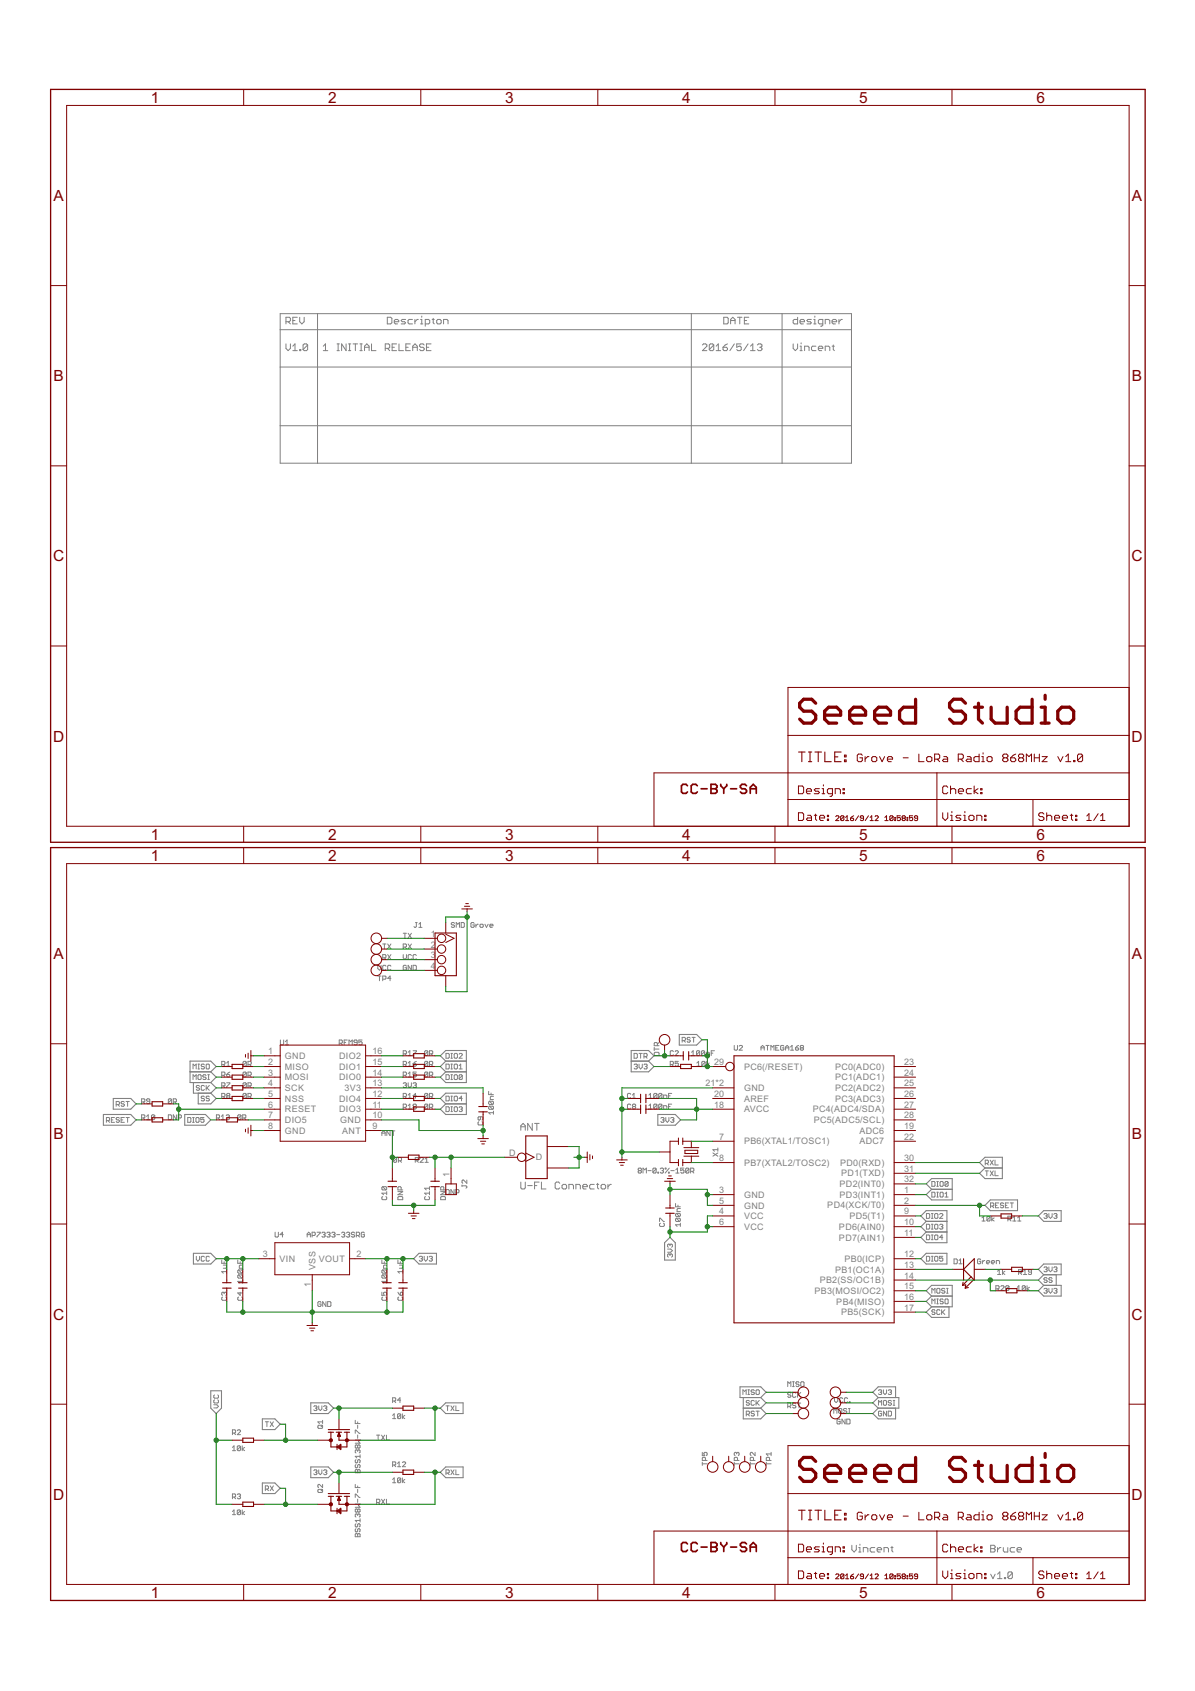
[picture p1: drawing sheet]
<svg xmlns="http://www.w3.org/2000/svg" width="210mm" height="297mm" viewBox="0 0 210 297" stroke-linecap="round" stroke-linejoin="round" font-family="sans-serif">
<defs><g id="words">
<g font-size="3" fill="#800000">
<text x="26.5" y="18.1">1</text>
<text x="57.6" y="18.1">2</text>
<text x="88.7" y="18.1">3</text>
<text x="119.8" y="18.1">4</text>
<text x="150.9" y="18.1">5</text>
<text x="182" y="18.1">6</text>
<text x="9.4" y="35.3">A</text>
<text x="198.8" y="35.3">A</text>
<text x="9.4" y="66.9">B</text>
<text x="198.8" y="66.9">B</text>
<text x="9.3" y="98.6">C</text>
<text x="198.8" y="98.6">C</text>
<text x="9.3" y="130.3">D</text>
<text x="198.8" y="130.3">D</text>
<text x="26.5" y="147.5">1</text>
<text x="57.6" y="147.5">2</text>
<text x="88.7" y="147.5">3</text>
<text x="119.8" y="147.5">4</text>
<text x="150.9" y="147.5">5</text>
<text x="182" y="147.5">6</text>
<text x="26.5" y="151.2">1</text>
<text x="57.6" y="151.2">2</text>
<text x="88.7" y="151.2">3</text>
<text x="119.8" y="151.2">4</text>
<text x="150.9" y="151.2">5</text>
<text x="182" y="151.2">6</text>
<text x="9.4" y="168.5">A</text>
<text x="198.8" y="168.5">A</text>
<text x="9.4" y="200.1">B</text>
<text x="198.8" y="200.1">B</text>
<text x="9.3" y="231.8">C</text>
<text x="198.8" y="231.8">C</text>
<text x="9.3" y="263.4">D</text>
<text x="198.8" y="263.4">D</text>
<text x="26.5" y="280.7">1</text>
<text x="57.6" y="280.7">2</text>
<text x="88.7" y="280.7">3</text>
<text x="119.8" y="280.7">4</text>
<text x="150.9" y="280.7">5</text>
<text x="182" y="280.7">6</text>
</g>
<g font-size="1.8" fill="#808080">
<text x="75.7" y="164.6">1</text>
<text x="75.7" y="166.4">2</text>
<text x="75.7" y="168.3">3</text>
<text x="75.7" y="170.2">4</text>
<text x="47.1" y="185.2">1</text>
<text x="65.4" y="185.2">16</text>
<text x="47.1" y="187.1">2</text>
<text x="47.1" y="189">3</text>
<text x="47.1" y="190.8">4</text>
<text x="50" y="186">GND</text>
<text x="50" y="187.9">MISO</text>
<text x="50" y="189.8">MOSI</text>
<text x="50" y="191.7">SCK</text>
<text x="59.6" y="189.8">DIO0</text>
<text x="59.6" y="187.9">DIO1</text>
<text x="59.6" y="186">DIO2</text>
<text x="60.5" y="191.6">3V3</text>
<text x="65.4" y="190.8">13</text>
<text x="65.4" y="189">14</text>
<text x="65.4" y="187.1">15</text>
<text x="123.9" y="190.8">21*2</text>
<text x="125.4" y="187.1">29</text>
<text x="130.7" y="191.7">GND</text>
<text x="130.7" y="187.9">PC6(/RESET)</text>
<text x="146.7" y="191.6">PC2(ADC2)</text>
<text x="146.7" y="189.8">PC1(ADC1)</text>
<text x="146.7" y="187.9">PC0(ADC0)</text>
<text x="158.8" y="190.8">25</text>
<text x="158.8" y="189">24</text>
<text x="158.8" y="187.1">23</text>
<text x="47.1" y="192.7">5</text>
<text x="47.1" y="194.6">6</text>
<text x="47.1" y="196.5">7</text>
<text x="50" y="193.5">NSS</text>
<text x="50" y="195.4">RESET</text>
<text x="50" y="197.3">DIO5</text>
<text x="59.6" y="195.4">DIO3</text>
<text x="59.6" y="193.5">DIO4</text>
<text x="59.8" y="197.3">GND</text>
<text x="65.4" y="196.5">10</text>
<text x="65.4" y="194.6">11</text>
<text x="65.4" y="192.7">12</text>
<text x="125.4" y="192.7">20</text>
<text x="125.4" y="194.6">18</text>
<text x="130.7" y="193.5">AREF</text>
<text x="130.7" y="195.4">AVCC</text>
<text x="142.8" y="195.4">PC4(ADC4/SDA)</text>
<text x="142.9" y="197.3">PC5(ADC5/SCL)</text>
<text x="146.7" y="193.5">PC3(ADC3)</text>
<text x="158.8" y="196.5">28</text>
<text x="158.8" y="194.6">27</text>
<text x="158.8" y="192.7">26</text>
<text x="47.1" y="198.3">8</text>
<text x="50" y="199.2">GND</text>
<text x="60.1" y="199.2">ANT</text>
<text x="65.4" y="198.3">9</text>
<text x="89.5" y="203">D</text>
<text x="94.1" y="203.8">D</text>
<text x="126.3" y="204">8</text>
<text x="126.3" y="200.2">7</text>
<text x="130.7" y="201">PB6(XTAL1/TOSC1)</text>
<text x="150.9" y="201">ADC7</text>
<text x="150.9" y="199.2">ADC6</text>
<text x="158.8" y="204">30</text>
<text x="158.8" y="200.2">22</text>
<text x="158.8" y="198.3">19</text>
<text x="79" y="206.8" transform="rotate(-90 79 206.8)">1</text>
<text x="126.3" y="209.6">3</text>
<text x="130.7" y="204.8">PB7(XTAL2/TOSC2)</text>
<text x="147.5" y="208.5">PD2(INT0)</text>
<text x="147.6" y="204.8">PD0(RXD)</text>
<text x="147.8" y="206.7">PD1(TXD)</text>
<text x="158.8" y="209.6">1</text>
<text x="158.8" y="207.7">32</text>
<text x="158.8" y="205.8">31</text>
<text x="126.3" y="211.5">5</text>
<text x="126.3" y="213.3">4</text>
<text x="126.3" y="215.2">6</text>
<text x="130.7" y="210.4">GND</text>
<text x="130.7" y="212.3">GND</text>
<text x="130.7" y="214.2">VCC</text>
<text x="145.3" y="212.3">PD4(XCK/T0)</text>
<text x="147.5" y="210.4">PD3(INT1)</text>
<text x="149.2" y="214.2">PD5(T1)</text>
<text x="158.8" y="215.2">10</text>
<text x="158.8" y="213.3">9</text>
<text x="158.8" y="211.5">2</text>
<text x="46.2" y="220.8">3</text>
<text x="49.1" y="221.7">VIN</text>
<text x="56" y="221.7">VOUT</text>
<text x="62.6" y="220.8">2</text>
<text x="130.7" y="216">VCC</text>
<text x="147.4" y="217.9">PD7(AIN1)</text>
<text x="147.4" y="216">PD6(AIN0)</text>
<text x="148.3" y="221.7">PB0(ICP)</text>
<text x="158.8" y="220.8">12</text>
<text x="158.8" y="217.1">11</text>
<text x="54.6" y="226" transform="rotate(-90 54.6 226)">1</text>
<text x="55.4" y="223.1" transform="rotate(-90 55.4 223.1)">VSS</text>
<text x="143.1" y="227.3">PB3(MOSI/OC2)</text>
<text x="144" y="225.4">PB2(SS/OC1B)</text>
<text x="146.7" y="223.5">PB1(OC1A)</text>
<text x="158.8" y="226.5">15</text>
<text x="158.8" y="224.6">14</text>
<text x="158.8" y="222.7">13</text>
<text x="146.9" y="229.2">PB4(MISO)</text>
<text x="147.7" y="231">PB5(SCK)</text>
<text x="158.8" y="230.2">17</text>
<text x="158.8" y="228.3">16</text>
</g>
</g></defs>
<g fill="none" stroke="#808080" stroke-width=".18">
<path d="M49.2 55.1h100.4v26.3h-100.4zM49.2 57.9h100.4M50.2 56.5h.6l.2-.2v-.4l-.2-.2h-.6v1.2M50.6 56.5l.4 .4M51.4 56.3h.4M52.2 55.7h-.8v1.2h.8M52.6 55.7v.8l.4 .4 .4-.4v-.8M55.8 55.1v26.3M68 55.7h.6l.2 .2v.8l-.2 .2h-.6zM69.3 56.5h.7v-.2l-.2-.2h-.4l-.1 .2v.4l.1 .2h.4M71.2 56.1h-.5l-.2 .2 .2 .2h.4l.1 .2-.1 .2h-.6M72.5 56.1h-.6l-.2 .2v.4l.2 .2h.6"/>
<path d="M72.9 56.1v.8M73.5 56.1h-.2l-.4 .4M73.9 56.9h.4M73.9 56.1h.2v.8M74.1 55.5v.2M74.7 56.9h.6l.2-.2v-.4l-.2-.2h-.6v1.2M75.9 56.1h.4M76.1 55.9v.8l.2 .2M76.7 56.3l.2-.2h.4l.2 .2v.4l-.2 .2h-.4l-.2-.2zM77.9 56.9v-.8h.6l.2 .2v.6M121.4 55.1v26.3M127.1 55.7h.6l.2 .2v.8l-.2 .2h-.6z"/>
<path d="M128.3 56.3h.8M128.3 56.9v-.8l.4-.4 .4 .4v.8M129.5 55.7h.8M129.9 55.7v1.2M130.7 56.3h.4M131.5 55.7h-.8v1.2h.8M137.4 55.1v26.3M140.1 55.7v1.2h-.6l-.2-.2v-.4l.2-.2h.6M140.5 56.5h.8v-.2l-.2-.2h-.4l-.2 .2v.4l.2 .2h.4M142.5 56.1h-.6l-.2 .2 .2 .2h.4l.2 .2-.2 .2h-.6M142.9 56.9h.4M142.9 56.1h.2v.8"/>
<path d="M143.1 55.5v.2M144.5 56.9h-.6l-.2-.2v-.4l.2-.2h.6v1l-.4 .2M144.9 56.9v-.8h.6l.3 .2v.6M146.2 56.5h.8v-.2l-.3-.2h-.3l-.2 .2v.4l.2 .2h.3M147.4 56.1v.8M148 56.1h-.2l-.4 .4M49.2 74.8h100.4M49.2 64.5h100.4M50.2 60.4v.8l.4 .4 .4-.4v-.8M51.4 60.8l.4-.4v1.2M51.4 61.6h.8M52.6 61.4h.2v.2h-.2z"/>
<path d="M54 60.6v.8l-.2 .2h-.4l-.2-.2M54 60.6l-.2-.2h-.4l-.2 .2v.8M54 60.6l-.8 .8M56.8 61.6h.8M56.8 60.8l.4-.4v1.2M59.2 61.6h.4M59.2 60.4h.4M59.4 60.4v1.2M60.8 60.4v1.2l-.8-1.2v1.2M61.2 61.6h.4M61.2 60.4h.4M61.4 60.4v1.2"/>
<path d="M62 60.4h.8M62.4 60.4v1.2M63.2 61.6h.4M63.2 60.4h.4M63.4 60.4v1.2M64 61.6v-.8l.4-.4 .4 .4v.8M64 61h.8M65.3 60.4v1.2h.7M67.7 61.2h.6l.2-.2v-.4l-.2-.2h-.6v1.2M68.1 61.2l.4 .4M68.9 61h.4M69.7 60.4h-.8v1.2h.8"/>
<path d="M70.1 60.4v1.2h.8M71.3 61h.4M72.1 60.4h-.8v1.2h.8M72.5 61h.8M72.5 61.6v-.8l.4-.4 .4 .4v.8M74.5 60.6l-.2-.2h-.4l-.2 .2v.2l.2 .2h.4l.2 .2v.2l-.2 .2h-.4l-.2-.2M74.9 61h.4M75.7 60.4h-.8v1.2h.8M123.4 60.6l.2-.2h.4l.2 .2v.2l-.8 .8h.8M125.4 60.6v.8l-.2 .2h-.4l-.2-.2M125.4 60.6l-.2-.2h-.4l-.2 .2v.8M125.4 60.6l-.8 .8"/>
<path d="M125.8 61.6h.8M125.8 60.8l.4-.4v1.2M127 61h.6l.2 .2v.2l-.2 .2h-.4l-.2-.2zM127.8 60.4l-.4 .2-.4 .4M129 60.4l-.8 1.2M130.2 60.4h-.8v.6l.4-.2 .4 .2v.4l-.2 .2h-.4l-.2-.2M131.4 60.4l-.8 1.2M131.8 61.6h.8M131.8 60.8l.4-.4v1.2M133 60.6l.2-.2h.4l.2 .2v.2l-.2 .2M133.4 61h.2M133.6 61l.2 .2v.2l-.2 .2h-.4l-.2-.2"/>
<path d="M139.3 60.4v.8l.4 .4 .4-.4v-.8M140.5 61.6h.4M140.5 60.8h.2v.8M140.7 60.2v.2M141.3 61.6v-.8h.6l.2 .2v.6M143.3 60.8h-.6l-.2 .2v.4l.2 .2h.6M143.7 61.2h.8l-.2-.4h-.4l-.2 .2v.4l.2 .2h.4M144.9 61.6v-.8h.6l.3 .2v.6M146.2 60.8h.4M146.4 60.6v.8l.2 .2M66.4 169.6v.5l.3 .3 .2-.3v-.5M66.4 171.4h.5"/>
<path d="M66.7 171.4v.9M67.2 165.8h.6M67.2 168.3h.4l.2-.2v-.3l-.2-.1h-.4v.8M67.2 172h.4l.2-.1v-.3l-.2-.2h-.4v.9M67.5 165.8v.9M67.5 168.3l.3 .2M67.8 169.7l-.2-.1h-.2l-.2 .1v.6l.2 .1h.2l.2-.1M68.1 165.8l.6 .9M68.1 167.7l.6 .8M68.7 165.8l-.6 .9M68.7 167.7l-.6 .8M68.7 169.7l-.2-.1h-.3l-.1 .1v.6l.1 .1h.3l.2-.1"/>
<path d="M68.7 171.9h-.6l.4-.5v.9M70.8 166.4h.4l.2-.2v-.3l-.2-.1h-.4v.9M70.8 167.7v.6l.3 .2 .3-.2v-.6M70.8 163.9h.6M71.1 166.4l.3 .3M71.1 163.9v.9M71.4 169.7l-.2-.1h-.2l-.2 .1v.6l.2 .1h.2l.2-.1v-.3h-.3M71.7 165.8l.6 .9M71.7 163.9l.6 .9M72.3 167.8l-.2-.1h-.3l-.1 .1v.6l.1 .1 .5-.1M72.3 169.6v.8l-.6-.8v.8M72.3 165.8l-.6 .9"/>
<path d="M72.3 163.9l-.6 .9M72.6 169.6h.4l.1 .1v.6l-.1 .1h-.4zM73 162.1h.3M73.1 162.1v.7l-.1 .1-.3-.1M73.1 167.8l-.1-.1h-.3l-.1 .1v.6l.1 .1 .4-.1M73.6 162.9h.5M73.6 162.3l.3-.2v.8M79.8 162.2l-.1-.1h-.3l-.1 .1 .1 .3h.3l.1 .1-.1 .3-.4-.1M80.1 162.9v-.8l.3 .2 .3-.2v.8M81 162.1h.4l.2 .1v.6l-.2 .1h-.4zM83.3 162.2l-.2-.1h-.2l-.2 .1v.6l.2 .1 .4-.1v-.3h-.3M83.6 162.3v.6"/>
<path d="M84 162.3l-.4 .3M84.3 162.5l.4-.2 .2 .2v.3l-.4 .1-.2-.1zM85.2 162.3l.2 .6 .3-.6M86 162.6h.6l-.1-.3-.5 .2 .2 .4h.3M18.7 196.8h.4l.1-.1-.1-.4h-.4v.8M19 196.8l.2 .3M19.6 196.7h.2M20.1 196.3h-.5v.8h.5M20.4 194h.4l.2-.1v-.3l-.2-.1h-.4v.8M20.7 194l.3 .3M21 196.4l-.2-.1-.4 .1 .2 .3 .4 .1-.2 .3h-.2l-.2-.1M21.3 196.7h.3"/>
<path d="M21.8 193.6l-.1-.1-.4 .1 .1 .3 .4 .1-.1 .3h-.3l-.1-.1M21.8 196.3h-.5v.8h.5M22.1 196.3h.6M22.1 193.5h.6M22.4 193.5v.8M22.4 196.3v.8M24.9 193.6h.4l.1-.2v-.3l-.1-.1h-.4v.9M24.9 196.4h.4l.1-.1v-.3l-.1-.2h-.4v.9M25.2 193.6l.2 .3M25.2 196.4l.2 .3M25.7 196.7h.6M25.7 196.1l.3-.3v.9"/>
<path d="M26.3 193.4h-.4l-.2-.1 .2-.3 .4 .1v.6l-.1 .2h-.3l-.2-.2M27.2 196v.5l-.2 .2h-.2l-.2-.2M27.2 196l-.2-.2-.4 .2v.5M27.2 196l-.6 .5M29.6 195.8h.4l.1 .2v.5l-.1 .2h-.4zM30.1 193.1l-.1-.1-.4 .1v.6M30.1 193.1v.6l-.1 .2h-.3l-.1-.2M30.1 193.1l-.5 .6M30.4 193.6h.5l.1-.5-.1-.1h-.5v.9M30.7 193.6l.3 .3M31 195.8v.9l-.6-.9v.9M31.3 196.4h.4l.2-.1-.2-.5h-.4v.9"/>
<path d="M33 196.3h.4l.1 .1v.6l-.1 .1h-.4zM33.8 196.3h.3M33.8 197.1h.3M33.9 187.8v-.9l.3 .3 .3-.3v.9M33.9 189.6v-.8l.3 .3 .3-.3v.8M34 196.3v.8M34.4 196.4l.1-.1 .5 .1v.6l-.2 .1h-.3l-.1-.1zM34.8 187.8h.3M34.8 186.9h.3M34.9 186.9v.9M34.9 188.8h.3l.1 .1v.6l-.1 .1-.4-.1v-.6zM35.1 190.8l-.2-.1h-.3l-.1 .2 .1 .2h.3l.2 .3-.2 .1h-.3l-.1-.1"/>
<path d="M35.8 196.3h-.5v.4l.3-.1 .2 .1v.3l-.1 .1h-.3l-.1-.1M35.9 192.7l-.1-.1-.5 .1 .2 .3h.3l.1 .1-.1 .3-.5-.1M35.9 187l-.1-.1-.5 .1 .2 .3 .4 .2-.1 .3h-.3l-.2-.2M35.9 190.8l-.1-.1h-.3l-.2 .1v.6l.2 .1h.3l.1-.1M36.2 188.9l-.2-.1h-.2l-.2 .3 .4 .1 .2 .3-.2 .1-.4-.1M36.2 187l.1-.1 .5 .1v.6l-.2 .2h-.3l-.1-.2zM36.2 190.7v.8M36.3 191.1l.5 .4M36.5 188.8h.3M36.5 189.6h.3M36.6 188.8v.8M36.8 192.7l-.2-.1-.4 .1 .1 .3h.3l.2 .1-.2 .3-.4-.1"/>
<path d="M36.8 190.7l-.6 .5M38 196.4h.4l.2-.1-.2-.5h-.4v.9M38.3 196.4l.3 .3M38.9 196.7h.5M38.9 196.1l.3-.3v.9M38.9 187h.5l.1-.1v-.3l-.1-.2h-.5v.9M38.9 188.9h.5l.1-.2v-.2l-.1-.2h-.5v.9M38.9 190.8h.5l.1-.2v-.3l-.1-.1h-.5v.9M38.9 192.6h.5l.1-.1v-.3l-.1-.1h-.5v.8M39.2 187l.3 .3M39.2 188.9l.3 .3M39.2 190.8l.3 .3"/>
<path d="M39.2 192.6l.3 .3M39.7 196l.5-.2 .1 .2-.1 .3M39.8 187.3h.6M39.8 188.7h.4l.2 .3-.2 .2h-.2l-.2-.2zM39.8 190.2h.6l-.6 .9M39.8 186.7l.3-.3v.9M40 192.5l-.2 .1 .2 .3 .4-.1-.2-.3M40 192.5l-.2-.1 .2-.3h.2l.2 .1-.2 .3M40 192.5h.2M40 196.3h.2M40.2 196.3l.1 .1-.1 .3h-.3l-.2-.2M40.4 188.3l-.6 .4"/>
<path d="M42.3 196v.5l-.1 .2h-.3l-.1-.2M42.3 196l-.1-.2-.4 .2v.5M42.3 196l-.5 .5M42.6 196.4h.5l.1-.1-.1-.5h-.5v.9M42.9 196.4l.3 .3M43.3 192.2v.6l-.2 .1-.4-.1M43.3 192.2l-.2-.1h-.3l-.1 .1v.6M43.3 186.6v.6l-.2 .1-.4-.1M43.3 186.6l-.2-.2h-.3l-.1 .2v.6M43.3 188.5l-.2-.2h-.3l-.1 .2v.5M43.3 190.3l-.2-.1-.4 .1v.6M43.3 188.5v.5l-.2 .2h-.3l-.1-.2"/>
<path d="M43.3 190.3v.6l-.2 .2h-.3l-.1-.2M43.3 186.6l-.6 .6M43.3 188.5l-.6 .5M43.3 190.3l-.6 .6M43.3 192.2l-.6 .6M43.6 192.6h.4l.1-.1v-.3l-.1-.1h-.4v.8M43.6 187h.4l.1-.1v-.3l-.1-.2h-.4v.9M43.6 188.9h.4l.1-.2v-.2l-.1-.2h-.4v.9M43.6 190.8h.4l.1-.2v-.3l-.1-.1h-.4v.9M43.8 187l.3 .3M43.8 188.9l.3 .3M43.8 190.8l.3 .3"/>
<path d="M43.8 192.6l.3 .3M49.3 182.7v.7l.1 .1 .4-.1v-.7M50.1 183.5h.6M50.1 183l.3-.3v.8M59.6 183.3h.4l.1-.2-.1-.4h-.4v.8M59.9 183.3l.2 .2M60.5 183.1h.2M61 182.7h-.5v.8M61.3 183.5v-.8l.3 .3 .3-.3v.8M62.7 183.1h-.4l-.1-.1 .1-.3h.3l.1 .1v.6l-.1 .1-.4-.1M63.6 182.7h-.6v.4l.3-.1 .3 .1v.3l-.1 .1-.5-.1M67.1 199.5v-.6l.3-.3 .2 .3v.6"/>
<path d="M67.1 199.1h.5M68.5 198.6v.9l-.6-.9v.9M68.8 198.6h.6M69.1 198.6v.9M70.8 194.5h.4l.2-.1v-.3l-.2-.1h-.4v.8M70.8 192.6h.4l.2-.1v-.3l-.2-.1h-.4v.8M70.8 185.1h.4l.2-.1v-.3l-.2-.1h-.4v.8M70.8 187h.4l.2-.1v-.3l-.2-.2h-.4v.9M70.8 188.9h.4l.2-.2v-.2l-.2-.2h-.4v.9M70.8 190.3l.4-.1 .2 .1-.2 .3M71.1 194.5l.3 .3M71.1 192.6l.3 .3"/>
<path d="M71.1 188.9l.3 .3M71.1 187l.3 .3M71.1 185.1l.3 .3M71.1 190.6h.1M71.2 190.6l.2 .2-.2 .3h-.2l-.2-.2M71.7 194.8h.6M71.7 192.9h.6M71.7 185.4h.6M71.7 187.3h.6M71.7 189.2h.6M71.7 192.4l.3-.3v.8M71.7 184.8l.3-.2v.8"/>
<path d="M71.7 186.7l.3-.3v.9M71.7 188.6l.3-.3v.9M71.7 194.2l.3-.2v.8M71.7 190.2v.6l.3 .3 .3-.3v-.6M72.6 184.6h.5l-.5 .8M72.6 186.9h.4l.1 .3-.4 .1-.1-.1zM72.6 190.3l.4-.1 .1 .1-.1 .3M72.7 194.4l-.1 .1 .1 .3h.3l.1-.2-.1-.2M72.7 194.4l-.1-.2 .1-.2h.3l.1 .1-.1 .3M72.7 194.4h.3M72.8 190.6h.2M73 190.6l.1 .2-.1 .3h-.3l-.1-.2"/>
<path d="M73.1 192.5h-.5l.4-.4v.8M73.1 188.3h-.5v.4l.2-.1 .3 .1v.3l-.1 .2h-.3l-.1-.2M73.1 186.4l-.5 .5M75.1 194.1v.5l-.1 .2h-.3l-.1-.2M75.1 194.1l-.1-.1h-.3l-.1 .1v.5M75.1 192.2v.6l-.1 .1-.4-.1M75.1 192.2l-.1-.1h-.3l-.1 .1v.6M75.1 184.7v.6l-.1 .1h-.3l-.1-.1M75.1 184.7l-.1-.1h-.3l-.1 .1v.6M75.1 186.6v.6l-.1 .1-.4-.1M75.1 186.6l-.1-.2h-.3l-.1 .2v.6M75.1 188.5l-.1-.2h-.3l-.1 .2v.5"/>
<path d="M75.1 188.5v.5l-.1 .2h-.3l-.1-.2M75.1 192.2l-.5 .6M75.1 188.5l-.5 .5M75.1 186.6l-.5 .6M75.1 184.7l-.5 .6M75.1 194.1l-.5 .5M75.4 192.6h.5l.1-.1v-.3l-.1-.1h-.5v.8M75.4 194.5h.5l.1-.1v-.3l-.1-.1h-.5v.8M75.4 185.1h.5l.1-.1v-.3l-.1-.1h-.5v.8M75.4 187h.5l.1-.1v-.3l-.1-.2h-.5v.9M75.4 188.9h.5l.1-.2v-.2l-.1-.2h-.5v.9M75.7 192.6l.3 .3"/>
<path d="M75.7 188.9l.3 .3M75.7 187l.3 .3M75.7 185.1l.3 .3M75.7 194.5l.3 .3M78.3 194.4h.5l.1 .2v.5l-.1 .2h-.5zM78.3 192.6h.5l.1 .1v.6l-.1 .1h-.5zM78.3 185h.5l.1 .2v.5l-.1 .2h-.5zM78.3 186.9h.5l.1 .1v.6l-.1 .2h-.5zM78.3 188.8h.5l.1 .1v.6l-.1 .1h-.5zM79.2 192.6h.3M79.2 187.8h.3M79.2 186.9h.3"/>
<path d="M79.2 188.8h.3M79.2 189.6h.3M79.2 193.4h.3M79.2 185.9h.3M79.2 185h.3M79.2 195.3h.3M79.2 194.4h.3M79.3 185v.9M79.3 186.9v.9M79.3 188.8v.8M79.3 192.6v.8M79.3 194.4v.9"/>
<path d="M79.8 185.2l.1-.2h.3l.1 .2v.5l-.1 .2h-.3l-.1-.2zM79.8 192.7l.1-.1 .4 .1v.6l-.1 .1-.4-.1zM79.8 187l.1-.1 .4 .1v.6l-.1 .2h-.3l-.1-.2zM79.9 188.8h.3l.1 .1v.6l-.1 .1-.4-.1v-.6zM79.9 194.4h.3l.1 .2v.5l-.1 .2h-.3l-.1-.2v-.5zM80.6 185.2l.2-.2h.3l.1 .2-.6 .7h.6M80.6 187.8h.6M80.6 194.6l.2-.2h.3l.1 .2-.1 .2M80.6 187.2l.3-.3v.9M80.9 194.8h.2M81.1 194.8l.1 .2-.1 .3h-.3l-.2-.2M81.2 188.9l-.1-.1h-.3l-.2 .1v.6"/>
<path d="M81.2 188.9v.6l-.1 .1-.5-.1M81.2 193h-.6l.5-.4v.8M81.2 188.9l-.6 .6M84.1 197l-.1 .2 .1 .4h.6l.1-.1v-.3l-.1-.2M84.4 196.2v.4l-.2 .1-.2-.1 .1-.4h.6l.1 .1v.3l-.1 .1M85.8 191.7v.6h.9M86 193.4h.6l.1 .2-.1 .4M86 194.3h.6l.1 .1-.1 .5M86 194.3l-.2 .1v.3l.2 .2h.6M86 193.4l-.2 .2v.3l.2 .1h.6M86 194.3l.6 .6M86 193.4l.6 .6"/>
<path d="M86.3 192v.3M86.7 195.5h-.9l.3 .2M86.7 195.2v.5M86.7 192.6h-.4l-.2 .1v.4h.6M91.5 198.5v-.8l.4-.4 .4 .4v.8M91.5 197.9h.8M93.5 197.3v1.2l-.8-1.2v1.2M93.9 197.3h.8M94.3 197.3v1.2M110.8 194.1l-.2-.1h-.2l-.2 .1v.5l.2 .2h.2l.2-.2M110.8 192.2l-.2-.1h-.2l-.2 .1v.6l.2 .1 .4-.1M111.1 192.9h.6"/>
<path d="M111.1 192.4l.3-.3v.8M111.2 194.4l-.1 .1 .1 .3h.3l.2-.2-.2-.2M111.2 194.4l-.1-.2 .1-.2h.3l.2 .1-.2 .3M111.2 194.4h.3M111.4 185h.4l.2 .2v.5l-.2 .2h-.4zM111.4 187l.4-.1 .2 .1-.2 .3M111.7 187.3h.1M111.8 187.3l.2 .2-.2 .3h-.3l-.1-.2M112.2 186.9v.6l.3 .3 .3-.3v-.6M112.2 185h.6M112.5 185v.9M113.1 187l.4-.1 .2 .1-.2 .3"/>
<path d="M113.1 185.6h.4l.2-.1-.2-.5h-.4v.9M113.4 187.3h.1M113.4 185.6l.3 .3M113.5 187.3l.2 .2-.2 .3h-.3l-.1-.2M114 194.2l.3-.2v.8M114 192.4l.3-.3v.8M114 194.8h.5M114 192.9h.5M114.9 184v.6M114.9 184.3h.9M115 184.8h.6l.2 .2v.4h-.9v-.4zM115.4 192.2v.6l-.1 .1-.5-.1"/>
<path d="M115.4 192.2l-.6 .6M115.4 194.1v.5l-.1 .2h-.3l-.2-.2M115.4 192.2l-.1-.1h-.3l-.2 .1v.6M115.4 194.1l-.1-.1h-.3l-.2 .1v.5M115.4 194.1l-.6 .5M115.5 183.7v-.4l-.5-.2-.1 .2v.4h.9M115.8 183.1l-.3 .3M116.1 196.4l.4-.1 .1 .1-.1 .3M116.3 194.1v.5l-.2 .2h-.3l-.1-.2M116.3 194.1l-.2-.1h-.3l-.1 .1v.5M116.3 192.2l-.2-.1h-.3l-.1 .1v.6M116.3 192.2v.6l-.2 .1-.4-.1"/>
<path d="M116.3 194.1l-.6 .5M116.3 192.2l-.6 .6M116.4 196.7h.1M116.5 196.7l.1 .1-.1 .3h-.3l-.1-.1M116.6 192.9v-.5h.4l.1 .1v.4M116.6 194.8v-.6h.4l.1 .2v.4M116.9 196.3v.5l.3 .3 .3-.3v-.5M117.4 194.4h.3M117.4 192.5h.3M117.7 187h.5l.1-.1-.1-.5h-.5v.9M117.8 196.4l.4-.1 .2 .1-.2 .3M118 192.1h-.6v.8"/>
<path d="M118 194h-.6v.8M118 187l.3 .3M118.1 196.7h.1M118.2 196.7l.2 .1-.2 .3h-.3l-.1-.1M118.3 184.7l-.1-.1h-.3l-.2 .1v.6l.2 .1h.3l.1-.1M118.6 184.7l.1-.1h.3l.1 .1-.5 .7h.5M119.1 186.4h-.5v.5l.3-.2 .2 .2-.1 .4-.4-.1M119.8 182.8h.4l.2-.2v-.2l-.2-.2h-.4v.9M120.1 182.8l.3 .3M121.2 182.4l-.1-.2h-.3l-.1 .3 .1 .1h.3l.1 .3-.1 .2h-.3l-.1-.2M121.5 184.8l.3-.2v.8M121.5 185.4h.5"/>
<path d="M121.6 182.2h.5M121.8 182.2v.9M122.4 186.7l.3-.3v.9M122.4 187.3h.6M122.9 184.7l-.6 .6M122.9 184.7v.6l-.1 .1h-.3l-.2-.1M122.9 184.7l-.1-.1h-.3l-.2 .1v.6M123.8 184.7l-.6 .6M123.8 184.7v.6l-.2 .1h-.3l-.1-.1M123.8 184.7l-.2-.1h-.3l-.1 .1v.6M123.8 186.6v.6l-.1 .1-.4-.1M123.8 186.6l-.1-.2h-.3l-.1 .2v.6"/>
<path d="M123.8 186.6l-.5 .6M124.1 185.4v-.6h.4l.1 .2v.4M124.1 186.4v.9M124.6 186.7l-.5 .3 .5 .3M124.9 185h.3M125.5 184.6h-.6v.8M129 183.6v.7l.1 .2 .4-.2v-.7M129.8 183.8l.2-.2 .4 .2v.1l-.6 .6h.6M133.7 184.5v-.6l.2-.3 .3 .3v.6M133.7 184.1h.5M134.5 183.6h.6M134.8 183.6v.9"/>
<path d="M135.4 184.5v-.9l.3 .3 .3-.3v.9M136.2 184.1h.3M136.8 183.6h-.6v.9h.6M137.7 183.8l-.2-.2-.4 .2v.5l.4 .2 .2-.2v-.2h-.3M138 184.1h.6M138 184.5v-.6l.3-.3 .3 .3v.6M138.9 184.5h.5M138.9 183.9l.2-.3v.9M139.7 184.1h.4l.2 .2-.5 .2zM140.3 183.6l-.6 .5M140.7 184.1h.3M140.7 184.1l-.1-.2 .1-.3 .4 .2-.1 .3"/>
<path d="M140.7 184.1l-.1 .1 .1 .3 .4-.2-.1-.2M48.3 216.5v.7l.2 .1 .4-.1v-.7M49.8 216.9h-.6l.4-.4v.8M54 217.3v-.6l.2-.2 .3 .2v.6M54 216.9h.5M54.8 217h.4l.2-.1-.2-.4h-.4v.8M55.7 216.5h.5l-.5 .8M56.5 216.6l.2-.1h.3l.1 .1-.1 .3M56.8 216.9h.2M57 216.9l.1 .1-.1 .3-.5-.1M57.4 216.6l.2-.1h.2l.2 .1-.2 .3M57.7 216.9h.1"/>
<path d="M57.8 216.9l.2 .1-.2 .3-.4-.1M58.3 216.6l.1-.1h.3l.1 .1-.1 .3M58.5 216.9h.2M58.7 216.9l.1 .1-.1 .3-.4-.1M59.1 216.9h.6M60 216.6l.1-.1h.3l.2 .1-.2 .3M60.3 216.9h.1M60.4 216.9l.2 .1-.2 .3-.4-.1M60.9 216.6l.1-.1h.3l.1 .1-.1 .3M61.2 216.9h.1M61.3 216.9l.1 .1-.1 .3-.4-.1M62.3 216.6l-.2-.1h-.2l-.2 .1 .2 .3h.2l.2 .1-.2 .3-.4-.1"/>
<path d="M62.6 217h.4l.2-.1v-.3l-.2-.1h-.4v.8M62.9 217l.3 .3M64 216.6l-.1-.1h-.3l-.1 .1v.6l.4 .1 .1-.4h-.3M67.2 208.4h.6l.1 .2v.3l-.1 .1M67.2 210.2l-.1 .1v.3l.1 .1h.6l.1-.1v-.3l-.1-.1M67.2 208.4l-.1 .2v.3l.1 .1h.6M67.2 208.4l.6 .6M67.9 209.3v.6M67.9 209.6h-.8l.3 .3M69.7 203.5l-.6 .5M69.7 203.5l-.2-.2h-.2l-.2 .2v.5M69.7 203.5v.5l-.2 .2h-.2l-.2-.2"/>
<path d="M69.9 210.3l.1-.1h.6l.1 .1v.4h-.8zM69.9 209.3h.8l-.8 .6h.8M70 203.9h.4l.1-.1-.1-.5h-.4v.9M70.3 203.9l.2 .3M70.5 209v-.4l-.2-.2h-.3l-.1 .2v.4h.8M72.9 203.9h.5l.1-.1-.1-.5h-.5v.9M73.2 203.9l.3 .3M73.8 203.5l.1-.2h.3l.2 .2-.6 .7h.6M74.7 204.2h.5M74.7 203.6l.3-.3v.9M74.7 210.2l-.1 .1 .1 .4h.6l.1-.1v-.3l-.1-.1M75.4 208.4v.6"/>
<path d="M75.4 209.3v.6M75.4 209.6h-.8l.3 .3M75.4 208.7h-.8l.3 .3M77.4 210.3l.1-.1h.6l.1 .1v.4h-.8zM77.4 209.3h.8l-.8 .6h.8M78 209v-.4l-.2-.2h-.3l-.1 .2v.4h.8M78.3 209h.5l.1 .1v.6l-.1 .1h-.5zM79.8 209v.8l-.6-.8v.8M80.1 209.5h.4l.1-.1v-.3l-.1-.1h-.4v.8M81.2 208.3h.7l.1 .1-.1 .3M81.2 208.2v.2M82 207.3v.6l-.6-.6-.2 .1 .1 .5"/>
<path d="M91.5 207.6v1.1l.2 .2h.4l.2-.2v-1.1M92.7 208.3h.8M93.9 208.3h.4M94.7 207.6h-.8v1.3M95.1 207.6v1.3h.8M98.3 207.9l-.2-.3h-.4l-.2 .3v.8l.2 .2h.4l.2-.2M98.7 208.3l.2-.3h.4l.2 .3v.4l-.2 .2h-.4l-.2-.2zM99.9 208.9v-.9h.6l.2 .3v.6M101.2 208.9v-.9h.5l.2 .3v.6M102.4 208.4h.8v-.1l-.2-.3h-.4l-.2 .3v.4l.2 .2h.4M104.4 208h-.6l-.2 .3v.4l.2 .2h.6M104.8 208h.4"/>
<path d="M105 207.9v.8l.2 .2M105.8 208h.4l.2 .3v.4l-.2 .2h-.4l-.2-.2v-.4zM106.8 208v.9M107.4 208h-.2l-.4 .4M112.2 205.6l-.1-.1 .1-.3h.3l.2 .1-.2 .3M112.2 205.6l-.1 .2 .1 .3h.3l.2-.2-.2-.3M112.2 205.6h.3M112.9 206.1v-.9l.3 .3 .3-.3v.9M113.8 205.6h.6M115.3 205.3l-.2-.1h-.3l-.1 .1v.6M115.3 205.3v.6l-.2 .2h-.3l-.1-.2M115.3 205.3l-.6 .6"/>
<path d="M115.5 205.9h.2v.2h-.2zM115.8 214.6v-.6l.9 .6M116 205.3l.1-.1h.3l.1 .1-.1 .3M116 214.9l-.2 .1v.3l.2 .1h.5l.2-.1v-.3l-.2-.1M116.3 205.6h.1M116.4 205.6l.1 .2-.1 .3h-.3l-.1-.2M116.8 205.2h.2v.1h-.2zM117.3 219.4h.5l.3 .3-.3 .3h-.5M117.4 205.9h.2v.2h-.2zM117.6 205.2l-.8 .9M117.7 218.7l-.2-.2-.2 .2 .1 .4M117.7 218.7v.1"/>
<path d="M117.7 218.7l.1-.2 .3 .2v.3l-.1 .1M117.8 205.6h.6M118.7 211.4v.6h.8M118.7 206.1h.6M118.7 205.5l.3-.3v.9M118.8 213.1h.6l.1 .2v.3l-.1 .1M118.8 214h.6l.1 .1v.3l-.1 .2M118.8 214l-.1 .1v.3l.1 .2h.6M118.8 213.1l-.1 .2v.3l.1 .1h.6M118.8 214l.6 .6M118.8 213.1l.6 .6M119.1 211.7v.3"/>
<path d="M119.5 215.1h-.8l.2 .3M119.5 214.9v.5M119.5 212.3h-.4l-.2 .1v.4h.6M120.1 205.2h-.5v.4l.4-.1 .1 .1v.3l-.1 .2h-.3l-.1-.2M121 205.3l-.1-.1h-.3l-.2 .1v.6M121 205.3v.6l-.1 .2h-.3l-.2-.2M121 205.3l-.6 .6M121.3 205.8h.4l.2-.2v-.3l-.2-.1h-.4v.9M121.6 205.8l.3 .3M125.2 202.5l.9 .6M126.1 202.5l-.9 .6M126.1 202h-.9l.3 .2"/>
<path d="M126.1 201.7v.5M162.7 213.2h.5l.1 .1v.6l-.1 .1h-.5zM162.7 215.1h.5l.1 .1v.6l-.1 .1h-.5zM162.7 216.9h.5l.1 .2v.5l-.1 .2h-.5zM163.6 213.2h.3M163.6 214h.3M163.6 217.8h.3M163.6 216.9h.3M163.6 215.9h.3M163.6 215.1h.3M163.7 207.5h.4l.1 .2v.6l-.1 .1h-.4zM163.7 209.4h.4l.1 .2v.5l-.1 .2h-.4z"/>
<path d="M163.7 213.2v.8M163.7 215.1v.8M163.7 216.9v.9M164.2 217.1l.1-.2 .4 .2v.5l-.1 .2-.4-.2zM164.3 213.2h.3l.1 .1v.6l-.1 .1-.4-.1v-.6zM164.3 215.1h.3l.1 .1v.6l-.1 .1h-.3l-.1-.1v-.6zM164.5 210.3h.3M164.5 209.4h.3M164.5 208.4h.3M164.5 207.5h.3M164.7 207.5v.9M164.7 209.4v.9"/>
<path d="M165 213.3l.2-.1h.3l.1 .1v.2l-.6 .5h.6M165 215.2l.2-.1h.3l.1 .1-.1 .3M165.2 207.5h.3l.2 .2v.6l-.2 .1-.4-.1v-.6zM165.2 209.4h.3l.2 .2v.5l-.2 .2h-.3l-.1-.2v-.5zM165.3 215.5h.2M165.5 215.5l.1 .1-.1 .3h-.3l-.2-.1M165.6 217.4h-.6l.5-.5v.9M166 210.3h.5M166 209.7l.3-.3v.9M166.5 207.7l-.1-.2h-.3l-.1 .2v.6M166.5 207.7v.6l-.1 .1-.4-.1M166.5 207.7l-.5 .6"/>
<path d="M172.5 213.9l.3-.3v.9M172.5 214.5h.5M173.1 204.4h.4l.1-.2-.1-.4h-.4v.8M173.1 205.7h.5M173.3 204.4l.3 .2M173.3 205.7v.8M173.9 213.8v.6l-.1 .1-.4-.1M173.9 213.8l-.1-.2h-.3l-.1 .2v.6M173.9 213.8l-.5 .6M173.9 203.8l.6 .8M173.9 205.7l.6 .8M174 211.9h.4l.2-.2v-.3l-.2-.1h-.4v.9"/>
<path d="M174.2 213.6v.9M174.3 211.9l.3 .3M174.5 203.8l-.6 .8M174.5 205.7l-.6 .8M174.6 213.9l-.4 .3 .4 .3M174.8 203.8v.8h.5M174.8 205.7v.8h.5M174.9 211.7h.2M175.4 211.3h-.5v.9h.5M176.3 211.4l-.2-.1-.4 .1 .2 .3 .4 .2-.2 .3h-.2l-.2-.2M176.6 211.7h.3M177 214.2h.5l.1-.1-.1-.5h-.5v.9"/>
<path d="M177.1 211.3h-.5v.9h.5M177.3 214.2l.3 .3M177.4 211.3h.6M177.7 211.3v.9M177.9 214.5h.6M177.9 213.9l.3-.3v.9M178.8 214.5h.5M178.8 213.9l.2-.3v.9M183.4 213.3l.1-.1h.3l.1 .1-.1 .3M183.7 213.6h.1M183.8 213.6l.1 .1-.1 .3-.4-.1M184.2 213.2v.5l.3 .3 .3-.3v-.5"/>
<path d="M185.1 213.3l.1-.1h.3l.2 .1-.2 .3M185.4 213.6h.1M185.5 213.6l.2 .1-.2 .3-.4-.1M34.5 220.7v.5l.3 .3 .3-.3v-.5M35.9 220.8l-.1-.1-.5 .1v.6l.2 .1h.3l.1-.1M36.8 220.8l-.2-.1-.4 .1v.6l.1 .1h.3l.2-.1M38.9 221.4v.5h.9M39.1 227.8l-.2 .2v.3l.2 .1h.5l.2-.1v-.3l-.2-.2M39.2 222.2h.6v.5l-.2 .1h-.4M39.4 227.1l.1-.1 .3 .1v.3l-.2 .1M39.4 227.1l-.2-.1-.3 .1v.3l.2 .1M39.4 221.6v.3"/>
<path d="M39.4 227.1v.2M39.8 223.4h-.9l.3 .2M39.8 223.1v.5M41.8 221.4v.5h.8M41.9 223.1h.6l.1 .1v.3l-.1 .1M41.9 223.9h.6l.1 .2v.3l-.1 .1M41.9 227.8l-.1 .2v.3l.1 .1h.6l.1-.1v-.3l-.1-.2M41.9 223.9l-.1 .2v.3l.1 .1h.6M41.9 223.1l-.1 .1v.3l.1 .1h.6M41.9 223.9l.6 .6M41.9 223.1l.6 .5M42.2 221.6v.3"/>
<path d="M42.2 227v.5l-.4-.4h.8M42.6 222.2h-.4l-.2 .2v.4h.6M42.6 225.1h-.8l.2 .3M42.6 224.8v.6M56.4 228.8l-.1-.2h-.3l-.2 .2v.6l.2 .1 .4-.1v-.3h-.3M57.3 228.6v.9l-.6-.9v.9M57.6 228.6h.4l.1 .2v.6l-.1 .1h-.4zM67.1 221.4v.5h.8M67.1 227v.5h.4l-.1-.2 .1-.3 .4 .1v.3l-.1 .1M67.2 223.9l-.1 .2v.3l.1 .1h.6M67.2 223.9h.6l.1 .2v.3l-.1 .1M67.2 223.1l-.1 .1v.3l.1 .1h.6"/>
<path d="M67.2 223.1h.6l.1 .1v.3l-.1 .1M67.2 227.8l-.1 .2v.3l.1 .1h.6l.1-.1v-.3l-.1-.2M67.2 223.9l.6 .6M67.2 223.1l.6 .5M67.5 221.6v.3M67.9 222.2h-.4l-.1 .2v.4h.5M67.9 225.1h-.8l.3 .3M67.9 224.8v.6M69.9 221.4v.5h.8M69.9 227l.4 .5M70 227.8l-.1 .2v.3l.1 .1h.6l.1-.1v-.3l-.1-.2M70.2 222.2h.5v.5l-.1 .1h-.4"/>
<path d="M70.3 227.1l.3-.1 .1 .1v.3l-.4 .1zM70.3 221.6v.3M70.7 223.4h-.8l.3 .2M70.7 223.1v.5M73.6 220.8l.5-.1 .1 .1-.1 .3M73.9 221.1h.2M74.1 221.1l.1 .1-.1 .3h-.3l-.2-.1M74.5 220.7v.5l.3 .3 .3-.3v-.5M75.4 220.8l.4-.1 .1 .1-.1 .3M75.6 221.1h.2M75.8 221.1l.1 .1-.1 .3h-.3l-.1-.1M117.7 220.4l-.2-.1-.2 .1 .1 .4"/>
<path d="M117.7 220.4l.1-.1 .3 .1v.3l-.1 .1M117.7 220.4v.2M162.7 220.7h.5l.1 .1v.6l-.1 .1h-.5zM163.6 220.7h.3M163.6 221.5h.3M163.7 227.2v-.9l.3 .3 .2-.3v.9M163.7 229v-.8l.3 .3 .2-.3v.8M163.7 220.7v.8M164.2 220.8l.1-.1 .4 .1v.6l-.1 .1h-.3l-.1-.1zM164.2 230.2l-.1-.1h-.3l-.1 .2 .1 .2h.3l.1 .3-.1 .1h-.3l-.1-.1M164.5 229h.3M164.5 228.2h.3"/>
<path d="M164.5 226.4l.2-.1 .4 .1v.6l-.1 .2h-.3l-.2-.2zM164.7 228.2v.8M165.1 230.2l-.1-.1h-.3l-.2 .1v.6l.2 .1h.3l.1-.1M165.4 230.1v.8M165.5 230.5l.5 .4M165.6 220.7h-.6v.4l.3-.1 .3 .1v.3l-.1 .1h-.3l-.2-.1M165.7 228.3l-.2-.1h-.3l-.1 .3 .4 .1 .2 .3-.2 .1-.4-.1M166 226.4l-.2-.1-.4 .1 .1 .3 .5 .2-.2 .3h-.3l-.1-.2M166 230.1l-.6 .5M166.1 228.2h.3l.1 .1v.6l-.1 .1-.4-.1v-.6zM166.3 226.3h.2M166.3 227.2h.2"/>
<path d="M166.4 226.3v.9M167.6 221.1h.4l.1 .2v.5l-.1 .2h-.4zM168.4 222h.6M168.4 221.4l.3-.3v.9M172.3 221.3l-.2-.2h-.3l-.1 .2v.5l.1 .2h.3l.2-.2v-.2h-.3M172.6 221.4v.6M173 221.4l-.4 .3M173.3 221.7h.5l-.1-.3h-.3l-.1 .2v.2l.1 .2h.3M174.1 221.7h.6l-.1-.3h-.3l-.2 .2v.2l.2 .2h.3M174.9 226.4h.4l.2-.1v-.3l-.2-.2h-.4v.9M175 222v-.6h.4l.2 .2v.4M175.2 223.3l.3-.3v.9"/>
<path d="M175.2 223.9h.6M175.2 226.4l.3 .3M175.8 226l.1-.2 .5 .2v.1l-.6 .6h.6M176.1 223v.9M176.5 223.3l-.4 .3 .4 .3M177.2 226v.5l-.1 .2-.4-.2M177.2 226l-.1-.2-.4 .2v.5M177.2 226l-.5 .5M178.7 226.1l.3-.3v.9M178.7 226.7h.5M178.9 223.6h.4l.2-.1v-.3l-.2-.2h-.4v.9M179.2 223.6l.3 .3"/>
<path d="M179.8 223.9h.5M179.8 223.3l.2-.3v.9M180.1 226v.5l-.1 .2-.4-.2M180.1 226l-.1-.2-.4 .2v.5M180.1 226l-.5 .5M180.4 225.8v.9M180.8 226.1l-.4 .3 .4 .3M181.2 223.5h-.4l-.2-.2 .2-.3 .4 .2v.5l-.1 .2h-.3l-.2-.2M183.4 226.4l.4-.1 .1 .1-.1 .3M183.4 222.7l.1-.2h.3l.1 .2-.1 .3M183.7 226.7h.1M183.7 223h.1"/>
<path d="M183.8 223l.1 .1-.1 .3-.4-.1M183.8 226.7l.1 .2-.1 .3h-.3l-.1-.2M183.9 224.6l-.1-.2h-.3l-.1 .3 .1 .2h.3l.1 .2-.1 .2h-.3l-.1-.2M184.2 222.5v.6l.3 .3 .3-.3v-.6M184.2 226.3v.6l.3 .3 .3-.3v-.6M184.8 224.6l-.1-.2h-.3l-.2 .2 .2 .3h.3l.1 .1-.1 .3h-.3l-.2-.2M185.1 226.4l.4-.1 .2 .1-.2 .3M185.1 222.7l.1-.2h.3l.2 .2-.2 .3M185.4 226.7h.1M185.4 223h.1M185.5 223l.2 .1-.2 .3-.4-.1M185.5 226.7l.2 .2-.2 .3h-.3l-.1-.2"/>
<path d="M37.5 246.8h.6l.3 .2-.3 .3h-.6M37.7 245.9l-.2 .1 .2 .4h.5l.2-.1-.2-.4M37.7 245l-.2 .2 .2 .4h.5l.2-.2-.2-.4M40.8 254.3l.3-.3v.8M40.8 254.8h.6M40.8 251.7h.5l.1-.1-.1-.4h-.5v.8M41.1 251.7l.3 .3M41.7 251.3l.1-.1h.3l.1 .1-.5 .7h.5M42.2 254.1v.6l-.1 .1h-.3l-.1-.1M42.2 254.1l-.1-.1-.4 .1v.6M42.2 254.1l-.5 .6M42.5 254v.8"/>
<path d="M43 254.3l-.5 .2 .5 .3M46.6 249.7h.6M46.9 249.7v.9M47.5 249.7l.5 .9M48 249.7l-.5 .9M55.1 247.1l.4-.1 .2 .1-.2 .3M55.1 258.3l.1-.1h.3l.2 .1-.2 .3M55.4 247.4h.1M55.4 258.6h.1M55.5 247.4l.2 .1-.2 .3-.4-.2M55.5 258.6l.2 .2-.2 .2h-.3l-.1-.1M56 250.4h.5l.2 .4-.2 .1h-.5l-.2-.1z"/>
<path d="M56 258.2v.6l.3 .2 .2-.2v-.6M56 247v.5l.3 .3 .2-.3v-.5M56.7 250.4l-.3 .2M56.7 249.5v.6M56.7 249.8h-.9l.3 .3M56.8 247.1l.5-.1 .1 .1-.1 .3M56.8 258.3l.2-.1h.3l.1 .1-.1 .3M57.1 247.4h.2M57.1 258.6h.2M57.3 247.4l.1 .1-.1 .3-.5-.2M57.3 258.6l.1 .2-.1 .2h-.3l-.2-.1M62.4 249.5v.6h.8"/>
<path d="M62.4 251.8v-.6l.8 .6M62.4 252.9h.8l-.3 .3 .3 .3h-.8M62.5 256.4l-.1 .1 .1 .5 .3-.2 .1-.4 .3 .1v.3l-.1 .2M62.5 257.3l-.1 .1 .1 .4 .3-.1 .1-.4 .3 .1v.3l-.1 .1M62.5 258.1l.3 .2 .3-.2 .1 .2v.4h-.8v-.4zM62.8 254l-.1-.2-.3 .2 .1 .4 .3-.2M62.8 254.8l-.1-.1-.3 .1 .1 .4M62.8 254l.1-.2 .3 .2v.2l-.1 .2-.3-.2M62.8 254.8l.1-.1 .3 .1v.3l-.1 .1M62.8 249.8v.3M62.8 250.4v.5M62.8 252.1v.5"/>
<path d="M62.8 254v.2M62.8 254.8v.2M62.8 258.3v.4M63.2 255.5v.6M63.2 255.8h-.8l.3 .3M66.1 252.1h.6M66.4 252.1v.8M67 252.1l.6 .8M67.6 252.1l-.6 .8M67.9 252.1v.8h.5M69 248.6l.2-.3v.9M69 259.9l.2-.3v.9"/>
<path d="M69 249.2h.5M69 246.1h.4l.1-.1-.1-.5h-.4v.9M69 257.3h.4l.1-.4-.1-.1h-.4v.8M69.2 246.1l.3 .3M69.2 257.3l.3 .3M69.8 257.1l.3-.3v.8M69.8 257.6h.6M70.4 248.5v.5l-.1 .2h-.3l-.2-.2M70.4 248.5l-.1-.2h-.3l-.2 .2v.5M70.4 259.7l-.1-.1-.5 .1v.6M70.4 259.7v.6l-.1 .2h-.3l-.2-.2M70.4 248.5l-.6 .5"/>
<path d="M70.4 259.7l-.6 .6M70.4 246h-.6l.5-.5v.9M70.7 248.3v.9M70.7 259.6v.9M70.7 256.9l.1-.1 .4 .1v.2l-.5 .5h.5M71.1 248.6l-.4 .3 .4 .3M71.1 259.9l-.4 .3 .4 .3M78.3 258.8h.5l.1-.2v-.3l-.1-.1h-.5v.8M78.3 247h.6M78.6 258.8l.3 .2M78.6 247v.8M79.2 258.2l.6 .8"/>
<path d="M79.2 247l.6 .8M79.8 258.2l-.6 .8M79.8 247l-.6 .8M80.1 247v.8h.5M80.1 258.2v.8h.5M123.4 255.1v.6h.4l-.2-.3 .2-.3h.3l.1 .2v.2l-.1 .2M123.4 257.1h.8M123.4 256.9v.5M123.9 256.5v-.4l-.1-.1-.4 .1v.4h.8M129 256.9v.5M129 257.1h.8M129.4 255.3v.1"/>
<path d="M129.4 255.3l-.1-.2-.3 .2v.2l.1 .2M129.4 255.3l.1-.2 .3 .2-.1 .4M129.5 256.5v-.4l-.1-.1-.4 .1v.4h.8M130.5 245v-.9l.3 .3 .3-.3v.9M131.1 248.4h.4l.1-.1-.1-.4h-.4v.8M131.4 245h.3M131.4 244.1h.3M131.4 248.4l.2 .3M131.5 244.1v.9M131.6 246.1l-.1-.1h-.3l-.1 .3 .4 .1 .1 .3-.1 .1h-.3l-.1-.1M131.8 257.1h.8M131.8 256.9v.5"/>
<path d="M132.4 256.5v-.4l-.2-.1-.4 .1v.4h.8M132.5 248l-.1-.1-.5 .1 .2 .3 .4 .1-.1 .3h-.3l-.2-.1M132.5 244.3l-.1-.2-.5 .2 .2 .3 .4 .1-.1 .3-.5-.2M132.5 246.1l-.1-.1h-.3l-.2 .1v.6l.2 .1h.3l.1-.1M132.6 255.1v.6l-.5-.6h-.2l-.1 .2v.2l.1 .2M132.8 247.9h.6M132.8 244.3l.1-.2 .5 .2v.5l-.2 .2-.4-.2zM132.8 246v.8M132.9 246.4l.5 .4M133.1 247.9v.8M133.4 246l-.6 .6M134.6 257.1h.8"/>
<path d="M134.6 256.9v.5M135.2 256.5v-.4l-.2-.1-.4 .1v.4h.8M135.4 255.4h-.8l.3 .3M135.4 255.1v.6M138.4 243.6v-.9l.2 .3 .3-.3v.9M138.4 247h.4l.1-.1v-.3l-.1-.1h-.4v.8M138.6 247l.3 .3M138.9 244.7l-.1-.1-.4 .1 .1 .3 .4 .2-.1 .2h-.3l-.1-.1M139.2 243.6h.3M139.2 242.7h.3M139.4 242.7v.9M139.8 244.7l-.2-.1-.4 .1v.6l.2 .1h.2l.2-.1"/>
<path d="M139.8 246.6l-.2-.1h-.2l-.2 .1 .2 .3h.2l.2 .1-.2 .3-.4-.1M140.1 244.6v.8M140.1 246.5h.6M140.2 245l.5 .4M140.4 242.9l-.2-.2h-.3l-.1 .3 .1 .1h.3l.2 .3-.2 .2h-.3l-.1-.2M140.4 246.5v.8M140.7 242.9l.1-.2h.3l.1 .2v.5l-.1 .2h-.3l-.1-.2zM140.7 244.6l-.6 .6M146.5 248.3v-.9l.2 .3 .3-.3v.9M146.6 245.5v.6l.3 .3 .3-.3v-.6M147.3 247.5l.1-.1 .5 .1v.6l-.2 .2h-.3l-.1-.2zM147.6 249.4l-.2-.1h-.2l-.2 .1v.6l.2 .1 .4-.1v-.3h-.3"/>
<path d="M148 245.7l-.1-.2h-.3l-.2 .2v.5l.2 .2h.3l.1-.2M148.4 249.3v.8l-.5-.8v.8M148.7 249.3h.5l.1 .1v.6l-.1 .1h-.5zM148.7 247.5l-.1-.1-.4 .1 .1 .3 .4 .2-.1 .3h-.3l-.1-.2M148.9 245.7l-.2-.2h-.2l-.2 .2v.5l.2 .2h.2l.2-.2M149 247.4h.3M149 248.3h.3M149.2 246.2h.1v.2h-.1zM149.2 247.4v.9M154.3 244.3l.4-.2 .2 .2-.2 .3M154.3 246.8v-.8l.3 .3 .3-.3v.8M154.6 244.6h.1"/>
<path d="M154.7 244.6l.2 .1-.2 .3-.4-.2M154.9 248l-.2-.1-.4 .1v.6l.1 .1h.3l.2-.4h-.3M155.2 244.1v.6l.2 .3 .3-.3v-.6M155.3 246h.3l.1 .1v.6l-.1 .1h-.3l-.1-.1v-.6zM155.7 247.9v.8l-.5-.8v.8M156 247.9h.4l.2 .1v.6l-.2 .1h-.4zM156 244.3l.4-.2 .2 .2-.2 .3M156.3 244.6h.1M156.4 244.6l.2 .1-.2 .3-.4-.2M156.6 246.1l-.2-.1h-.2l-.2 .3 .4 .1 .2 .3-.2 .1h-.2l-.2-.1M156.9 246h.3M156.9 246.8h.3"/>
<path d="M157 246v.8M40.8 265.5l.3-.3v.9M40.8 266.1h.6M40.8 263h.5l.1-.2-.1-.4h-.5v.9M41.1 263l.3 .3M41.7 262.6l.4-.2 .1 .2-.1 .2M42 262.8h.1M42.1 262.8l.1 .2-.1 .3h-.3l-.1-.2M42.2 265.4l-.1-.2-.4 .2v.5M42.2 265.4v.5l-.1 .2-.4-.2M42.2 265.4l-.5 .5M42.5 265.2v.9"/>
<path d="M43 265.5l-.5 .3 .5 .3M46.6 261.6h.4l.2-.2v-.2l-.2-.2h-.4v.9M46.9 261.6l.3 .3M47.5 261l.5 .9M48 261l-.5 .9M55.8 261.7l.2-.1h.5l.2 .4-.2 .2h-.5zM56.7 260.8v.5l-.6-.5h-.1l-.2 .1 .2 .4M56.7 261.6l-.3 .3M62.4 260.8v.5h.8M62.4 263v-.5l.8 .5M62.4 269.5l.1-.1 .3 .1 .3-.1 .1 .1v.4h-.8zM62.4 264.2h.8l-.3 .3 .3 .3h-.8"/>
<path d="M62.5 267.7l-.1 .1 .1 .4 .3-.1 .1-.4 .3 .1v.3l-.1 .1M62.5 268.5l-.1 .2 .1 .4 .3-.2 .1-.4 .3 .2v.2l-.1 .2M62.8 265.2l-.1-.1-.3 .1 .1 .4 .3-.1M62.8 266.1l-.1-.2-.3 .2 .1 .4M62.8 265.2l.1-.1 .3 .1v.3l-.1 .1-.3-.1M62.8 266.1l.1-.2 .3 .2v.3l-.1 .1M62.8 261v.3M62.8 261.6v.6M62.8 263.3v.6M62.8 265.2v.3M62.8 266.1v.1M62.8 269.5v.4"/>
<path d="M63.2 266.8v.6M63.2 267.1h-.8l.3 .3M66.1 263.9h.5l.1-.1v-.3l-.1-.1h-.5v.8M66.4 263.9l.3 .3M67 263.4l.6 .8M67.6 263.4l-.6 .8M67.9 263.4v.8h.5M69 260.5h.5M149.6 271.4v.8l.4 .4 .4-.4v-.8M150.8 271.8h.2v.8M150.8 272.6h.4M151 271.3v.1"/>
<path d="M151.6 272.6v-.8h.6l.2 .2v.6M153.6 271.8h-.5l-.3 .2v.4l.3 .2h.5M154.1 272.2h.8v-.2l-.3-.2h-.3l-.2 .2v.4l.2 .2h.3M155.3 272.6v-.8h.6l.2 .2v.6M156.5 271.8h.4M156.7 271.6v.8l.2 .2M174 271.4h.6l.2 .2v.2l-.2 .2 .2 .4-.2 .2h-.6zM174 272h.6M174 276.5l.4 .8 .4-.8M175.2 271.8v.8M175.2 276.5l.4-.4v1.2M175.2 277.3h.8"/>
<path d="M175.8 271.8h-.2l-.4 .4M176.2 271.8v.6l.2 .2h.6v-.8M176.4 277.1h.2v.2h-.2zM177.8 276.3v.8l-.2 .2h-.4l-.2-.2M177.8 276.3l-.2-.2h-.4l-.2 .2v.8M177.8 276.3l-.8 .8M178.2 271.8h-.6l-.2 .2v.4l.2 .2h.6M178.6 272.2h.8l-.2-.4h-.4l-.2 .2v.4l.2 .2h.4"/>
</g>
<g fill="none" stroke="#808080" stroke-width=".19">
<path d="M18.2 195.8h4.8l.9 .9-.9 1h-4.8zM19.9 193h3.1l.9 .9-.9 .9h-3.1zM32.4 195.8h3.7l.9 .9-.9 1h-3.7zM33.4 188.3h3.6M34 190.2v1.8h3M34.8 192v1.9h2.2l1-.9-1-1M37 188.3l1-1-1-.9h-3.6v3.8h3.6M37 188.3l1 .9-1 1M37 190.2l1 .9-1 .9M77.3 193l1-1h3.6v3.8h-3.6l-1-1 1-.9zM78.3 188.3h3.6M78.3 186.4h3.6"/>
<path d="M78.3 186.4l-1-.9 1-1h3.6v5.7h-3.6l-1-1 1-.9M78.3 193.9h3.6M78.3 186.4l-1 .9 1 1M110.9 184.5h3l1 1-1 .9 1 .9-1 1h-3zM110.9 186.4h3M115.5 195.8h3.1l.9 .9-.9 1h-3.1zM119.3 181.7h3.1l.9 .9-.9 1h-3.1zM116.7 218.3l1-.9 .9 .9v3h-1.9zM162.7 208l.9-1h3.7v3.8h-3.7l-.9-1 .9-.9zM162.7 214.5l-.9-.9 .9-.9h3.6v5.6h-3.6l-.9-.9 .9-1M162.7 214.5h3.6M162.7 216.4h3.6"/>
<path d="M162.7 214.5l-.9 1 .9 .9M163.6 208.9h3.7M172.1 204.2l.9-.9h3.1v3.7h-3.1l-.9-.9 .9-.9zM173 205.2h3.1M173.9 210.8h4.8v1.9h-4.8l-.9-1zM182.4 213.6l.9-.9h3.1v1.8h-3.1zM34 220.2h3l1 .9-1 .9h-3zM73.6 220.2h3.1v1.8h-3.1l-.9-.9zM162.7 220.2h3.6v1.8h-3.6l-.9-.9zM163.6 227.7l-.9 .9 .9 1M163.6 227.7h3.7M163.6 227.7l-.9-1 .9-.9h3.7v3.8h-3.7"/>
<path d="M163.6 229.6l-.9 .9 .9 .9h3.1v-1.8M182.4 223l.9-1h3.1v1.9h-3.1zM183.3 225.8h3.1v1.9h-3.1l-.9-1zM183.3 223.9l-.9 1 .9 .9M185.5 223.9v1.9M37 244.3h1.9v3.1l-.9 .9-1-.9zM46.1 249.2h2.2l.9 1-.9 .9h-2.2zM54.6 246.4h3.1l.9 1-.9 .9h-3.1zM54.6 257.7h3.1l.9 .9-.9 1h-3.1zM77.3 247.4l1-1h3v1.9h-3zM77.3 258.6l1-.9h3v1.9h-3zM130 243.6h3.6l1 1-1 .9h-3.6z"/>
<path d="M130.6 247.4h3M130.6 245.5v3.7h3l1-.9-1-.9M133.6 245.5l1 .9-1 1M154.3 247.4l-1 .9 1 .9h3v-1.8M154.3 245.5h3.6v1.9h-3.6M154.3 245.5l-1-.9 1-1h3v1.9M154.3 245.5l-1 .9 1 1M46.1 260.5h2.2l.9 .9-.9 1h-2.2z"/>
</g>
<g fill="none" stroke="#800000" stroke-width=".18">
<path d="M11.7 18.5h186.6v126.6h-186.6zM42.8 15.7v2.8M73.9 15.7v2.8M105 15.7v2.8M136.1 15.7v2.8M167.2 15.7v2.8M8.9 50.2h2.8M198.3 50.2h2.8M8.9 81.8h2.8M198.3 81.8h2.8M8.9 113.5h2.8M198.3 113.5h2.8"/>
<path d="M138.3 135.8h-23.4v9.3M138.4 135.8h59.9M138.4 129.2h59.9M140.3 138.1h.6l.3 .2v.9l-.3 .2h-.6zM141.6 139h.9v-.3l-.2-.2h-.4l-.3 .2v.5l.3 .2h.4M143.9 138.5h-.6l-.3 .2 .3 .3h.4l.2 .2-.2 .2h-.7M144.4 138.5h.2v.9M144.4 139.4h.5M144.6 137.9v.2M146.2 139.4h-.7l-.2-.2v-.5l.2-.2h.7v1.2l-.2 .2h-.2M146.7 139.4v-.9h.7l.2 .2v.7M148.1 138.5h.2v.2h-.2z"/>
<path d="M148.1 139.2h.2v.2h-.2zM151.5 132.7l-.2-.2h-.5l-.2 .2v.9l.2 .2h.5l.2-.2v-.5h-.5M152 132.9v.9M152.6 132.9h-.2l-.4 .4M153.1 133.1l.2-.2h.5l.2 .2v.5l-.2 .2h-.5l-.2-.2zM154.5 132.9l.4 .9 .5-.9M155.9 133.3h.9v-.2l-.3-.2h-.4l-.2 .2v.5l.2 .2h.4M158.6 133.1h.9M161.4 132.5v1.3h.9M162.8 133.1l.2-.2h.4l.3 .2v.5l-.3 .2h-.4l-.2-.2zM164.2 133.3h.6l.3-.2v-.4l-.3-.2h-.6v1.3M164.6 135.8v9.3"/>
<path d="M164.6 133.3l.5 .5M165.8 132.9h.4l.3 .2v.7h-.7l-.3-.2 .3-.3h.7M166.5 138.3l-.2-.2h-.5l-.2 .2v.9l.2 .2h.5l.2-.2M167 138.1v1.3M167 138.7l.2-.2h.4l.3 .2v.7M168.3 133.3h.7l.2-.2v-.4l-.2-.2h-.7v1.3M168.3 139h.9v-.3l-.2-.2h-.4l-.3 .2v.5l.3 .2h.4M168.8 133.3l.4 .5M169.9 132.9h.5l.2 .2v.7h-.7l-.2-.2 .2-.3h.7M170.6 138.5h-.7l-.2 .2v.5l.2 .2h.7M171.1 138.1v1.3M171.8 138.5l-.7 .5 .7 .4"/>
<path d="M172 132.5v1.3h-.7l-.2-.2v-.5l.2-.2h.7M172.3 138.5h.2v.2h-.2zM172.3 139.2h.2v.2h-.2zM172.4 132.9h.3v.9M172.4 133.8h.5M172.7 132.2v.3M173.4 133.1l.2-.2h.5l.2 .2v.5l-.2 .2h-.5l-.2-.2zM176.4 133.1l-.3-.2v-.2l.3-.2h.4l.2 .2v.2l-.2 .2M176.4 133.1l-.3 .2v.3l.3 .2h.4l.2-.2v-.3l-.2-.2M176.4 133.1h.4M177.5 133.1h.7l.2 .2v.3l-.2 .2h-.5l-.2-.2zM178.4 132.5l-.4 .2-.5 .4"/>
<path d="M179.1 133.1l-.2-.2v-.2l.2-.2h.5l.2 .2v.2l-.2 .2M179.1 133.1l-.2 .2v.3l.2 .2h.5l.2-.2v-.3l-.2-.2M179.1 133.1h.5M180.3 133.8v-1.3l.4 .4 .5-.4v1.3M181.7 132.5v1.3M181.7 133.1h.9M182.6 132.5v1.3M183 132.9h.9l-.9 .9h.9M185.8 132.9l.5 .9 .4-.9M187.2 132.9l.4-.4v1.3M187.2 133.8h.9M188.6 133.6h.2v.2h-.2z"/>
<path d="M190.2 132.7l-.3-.2h-.4l-.2 .2v.9M190.2 132.7v.9l-.3 .2h-.4l-.2-.2M190.2 132.7l-.9 .9M198.3 120.8h-59.9v24.3M11.7 151.7h186.6v126.6h-186.6zM42.8 145.1v2.9M42.8 148.9v2.8M73.9 145.1v2.9M73.9 148.9v2.8M81.1 159.7h1.9M81.6 159.2h.9M81.8 158.7h.5"/>
<path d="M82 159.7v.4M105 145.1v2.9M105 148.9v2.8M136.1 145.1v2.9M136.1 148.9v2.8M138.4 140.4h59.9M140.3 142.8h.6l.3 .2v.9l-.3 .2h-.6zM141.9 143.2h.4l.2 .2v.7h-.6l-.3-.2 .3-.2h.6M143 143.2h.5M143.3 143v.9l.2 .2M144 143.7h.8v-.3l-.2-.2h-.4l-.2 .2v.5l.2 .2h.4M145.3 143.2h.2v.2h-.2z"/>
<path d="M145.3 143.9h.2v.2h-.2zM146.8 143.4l.1-.1h.3l.2 .1v.2l-.6 .5h.6M148.2 143.4l-.1-.1h-.3l-.1 .1v.6M148.2 143.4v.6l-.1 .1h-.3l-.1-.1M148.2 143.4l-.5 .6M148.5 143.6l.3-.3v.8M148.5 144.1h.6M149.4 143.7h.4l.1 .3-.1 .1h-.3zM149.9 143.3l-.5 .4M150.8 143.3l-.6 .8M151.7 143.7h-.4l-.2-.1 .2-.3h.2l.2 .1v.6l-.2 .1h-.2l-.2-.1M152.5 143.3l-.5 .8"/>
<path d="M152.8 143.6l.3-.3v.8M152.8 144.1h.6M153.7 143.4l.1-.1h.3l.2 .1v.2l-.6 .5h.6M155.4 143.6l.3-.3v.8M155.4 144.1h.6M156.9 143.4l-.2-.1h-.3l-.1 .1v.6M156.9 143.4v.6l-.2 .1h-.3l-.1-.1M156.9 143.4l-.6 .6M157.2 143.6h.1v.1h-.1zM157.2 144h.1v.1h-.1zM158.2 143.3h-.6v.4l.3-.1 .3 .1v.3l-.2 .1h-.3l-.1-.1M158.6 143.7l-.1-.1 .1-.3h.3l.1 .1-.1 .3"/>
<path d="M158.6 143.7l-.1 .2 .1 .2h.3l.1-.1-.1-.3M158.6 143.7h.3M159.3 143.6h.1v.1h-.1zM159.3 144h.1v.1h-.1zM160.3 143.3h-.6v.4l.3-.1 .3 .1v.3l-.1 .1h-.3l-.2-.1M161.2 143.7h-.4l-.2-.1 .2-.3h.2l.2 .1v.6l-.2 .1h-.2l-.2-.1M165.6 142.8v.9l.4 .4 .5-.4v-.9M167 143.2h.2v.9M167 144.1h.4M167.2 142.5v.3M167.2 145.1v2.9M167.2 148.9v2.8"/>
<path d="M168.8 143.2h-.7l-.2 .2 .2 .3h.5l.2 .2-.2 .2h-.7M169.3 143.2h.2v.9M169.3 144.1h.4M169.5 142.5v.3M170.2 143.4l.2-.2h.5l.2 .2v.5l-.2 .2h-.5l-.2-.2zM171.6 144.1v-.9h.7l.2 .2v.7M173 143.2h.2v.2h-.2zM173 143.9h.2v.2h-.2zM181.4 140.4v4.7M183.4 143l-.3-.2h-.4l-.2 .2v.2l.2 .2h.4l.3 .3v.2l-.3 .2h-.4l-.2-.2M183.9 142.8v1.3M183.9 143.4l.2-.2h.4l.2 .2v.7"/>
<path d="M185.2 143.7h.9v-.3l-.2-.2h-.5l-.2 .2v.5l.2 .2h.5M186.6 143.7h.9v-.3l-.2-.2h-.5l-.2 .2v.5l.2 .2h.5M188 143.2h.4M188.2 143v.9l.2 .2M188.9 143.2h.2v.2h-.2zM188.9 143.9h.2v.2h-.2zM190.9 143.3l.4-.4v1.2M190.9 144.1h.8M192.9 142.9l-.8 1.2M193.3 143.3l.4-.4v1.2M193.3 144.1h.8M67 164.8h1"/>
<path d="M67 166.7h1M67 168.6h1M67 170.5h1M74.5 164.8h2.3M74.5 166.7h2.3M74.5 168.6h2.3M74.5 170.5h2.3M78.3 164.1l1.5 .7-1.5 .8M78.3 162v1.9M78.3 171.4v1.9M8.9 183.3h2.8M24.8 196.7h1.9"/>
<path d="M24.8 193.9h1.9M28.6 196.7h1.9M28.6 193.9h1.9M38 196.7h1.8M38.9 187.3h1.9M38.9 189.2h1.9M38.9 191.1h1.9M38.9 193h1.9M41.7 196.7h1.9M42.7 187.3h1.8M42.7 189.2h1.8M42.7 191.1h1.8"/>
<path d="M42.7 193h1.8M43.1 185.2v.5M43.1 198.4v.4M43.6 185v.9M43.6 198.1v1M44.1 185.5h.4M44.1 198.6h.4M44.1 184.5v1.9M44.1 197.7v1.8M46.4 185.5h2.8M46.4 187.3h2.8M46.4 189.2h2.8"/>
<path d="M46.4 191.1h2.8M46.4 193h2.8M46.4 194.8h2.8M46.4 196.7h2.8M46.4 198.6h2.8M49.2 183.6h15v16.9h-15zM64.2 185.5h2.8M64.2 187.3h2.8M64.2 189.2h2.8M64.2 191.1h2.8M64.2 193h2.8M64.2 194.8h2.8"/>
<path d="M64.2 196.7h2.8M64.2 198.6h2.8M70.8 185.5h1.9M70.8 187.3h1.9M70.8 189.2h1.9M70.8 193h1.9M70.8 194.8h1.9M74.5 185.5h1.9M74.5 187.3h1.9M74.5 189.2h1.9M74.5 193h1.9M74.5 194.8h1.9"/>
<path d="M84.9 192v2.4M84.9 195.3v2.4M84.9 199.5v.5M110.2 193h2.3M110.2 194.8h2.3M113.5 193h2.3M113.5 194.8h2.3M116.7 183.6v.9M117.7 185.5h2.3M117.7 187.3h1.8M119.2 199.9v1.1M119.9 199.9v1.1"/>
<path d="M121 185.5h2.3M121.4 187.3h1.9M125.2 187.3h2.3M125.2 191.1h3.7M125.2 193h3.7M125.2 194.8h3.7M157.1 187.3h3.7M157.1 189.2h3.7M157.1 191.1h3.7M157.1 193h3.7M157.1 194.8h3.7M157.1 196.7h3.7"/>
<path d="M157.1 198.6h3.7M198.3 183.3h2.8M8.9 215h2.8M48.3 218.3h13.1v5.6h-13.1zM68.9 205.2v2.3M68.9 208.4v2.4M69.8 203.3h1.9M71.7 213.1h1.9M72.2 213.6h.9M72.4 214.1h.5M72.7 212.7v.4M73.6 203.3h1.9"/>
<path d="M76.4 205.2v2.3M76.4 208.4v2.4M78.3 208h1.9v1.8h-1.9zM79.2 205.2v2.8M83.9 200h1.9M84.4 200.5h.9M84.6 200.9h.5M88.6 203.3h2.3M92.4 202.5l1.4 .8-1.4 .7M96.1 201.4h3.8M96.1 205.2h3.8M102.7 203.3h.4"/>
<path d="M103.1 202.4v1.8M103.6 202.8v1M104.1 203.1v.4M108.3 203.8h1.9M108.8 204.2h.9M109 204.7h.5M109.2 203.3v.5M115.8 202.4h1.9M116.7 207.5h1.9M117.2 207h1M117.4 206.6h.5M117.7 207.5v.5"/>
<path d="M117.7 209.8v2.4M117.7 213.1v2.4M119.2 200.5h-1.5v3.7h1.5M119.2 203.7v1.1M119.9 200.5h1.5v1.1M119.9 203.7v1.1M120.1 203.1h2.6M120.1 201.6h2.6M120.3 202.1h2.3v.5h-2.3zM121.4 203.1v1.1h-1.5M125.2 200.5h3.7M125.2 204.2h3.7"/>
<path d="M125.2 209.8h3.7M125.2 211.7h3.7M125.2 213.6h3.7M125.2 215.5h3.7M157.1 200.5h3.7M157.1 204.2h3.7M157.1 209.8h3.7M157.1 211.7h3.7M157.1 213.6h3.7M157.1 215.5h3.7M157.1 217.4h3.7M157.1 208h3.7"/>
<path d="M157.1 206.1h3.7M173.9 213.6h1.9M177.7 213.6h1.9M198.3 215h2.8M39.8 223v2.3M39.8 226.3v2.3M42.7 223v2.3M42.7 226.3v2.3M45.5 221.1h2.8M53.9 232.8h1.9M54.4 233.3h.9M54.6 233.8h.5"/>
<path d="M54.8 223.9v2.8M54.8 232.4v.4M61.4 221.1h2.8M68 223v2.3M68 226.3v2.3M70.8 223v2.3M70.8 226.3v2.3M157.1 230.5h3.7M157.1 228.6h3.7M157.1 226.7h3.7M157.1 224.9h3.7M157.1 223h3.7"/>
<path d="M157.1 221.1h3.7M167.4 223h1.8M171.1 223h1.9M174.9 226.7h1.9M175.8 223h1.9M178.6 226.7h1.9M179.6 223h1.8M8.9 246.7h2.8M40.8 253h1.9M44.5 253h1.9M55.8 253h2.3M59.5 249.2v1.9"/>
<path d="M60.9 253h2.4M68.9 247.4h1.9M68.9 258.6h1.9M72.7 247.4h1.8M72.7 258.6h1.8M125.2 255.8v1M128 255.8v1M130.8 255.8v1M133.6 255.8v1M139.3 244.6h.9M139.3 246.4h.9M139.3 248.3h.9"/>
<path d="M147.7 244.6h.9M147.7 246.4h.9M147.7 248.3h.9M198.3 253.9h-59.9v24.4M198.3 246.7h2.8M40.8 264.2h1.9M42.8 278.3v2.8M44.5 264.2h1.9M55.8 264.2h2.3M59.5 260.5v1.9M60.9 264.2h2.4M73.9 278.3v2.8"/>
<path d="M105 278.3v2.8M136.1 278.3v2.8M138.3 268.9h-23.4v9.4M138.4 273.6h59.9M138.4 268.9h59.9M138.4 262.4h59.9M140.3 275.9h.6l.3 .3v.9l-.3 .2h-.6zM140.3 271.3h.6l.3 .2v.9l-.3 .2h-.6zM141.6 272.2h.9v-.3l-.2-.2h-.4l-.3 .2v.5l.3 .2h.4M141.9 276.4h.4l.2 .2v.7h-.6l-.3-.2 .3-.2h.6M143 276.4h.5M143.3 276.2v.9l.2 .2"/>
<path d="M143.9 271.7h-.6l-.3 .2 .3 .3h.4l.2 .2-.2 .2h-.7M144 276.9h.8v-.3l-.2-.2h-.4l-.2 .2v.5l.2 .2h.4M144.4 272.6h.5M144.4 271.7h.2v.9M144.6 271v.3M145.3 277.1h.2v.2h-.2zM145.3 276.4h.2v.2h-.2zM146.2 272.6h-.7l-.2-.2v-.5l.2-.2h.7v1.1l-.2 .3h-.2M146.7 272.6v-.9h.7l.2 .2v.7M146.8 276.6l.1-.1h.3l.2 .1v.2l-.6 .5h.6M148.1 272.4h.2v.2h-.2zM148.1 271.7h.2v.2h-.2z"/>
<path d="M148.2 276.6v.6l-.1 .1-.4-.1M148.2 276.6l-.1-.1h-.3l-.1 .1v.6M148.2 276.6l-.5 .6M148.5 277.3h.6M148.5 276.8l.3-.3v.8M149.4 276.9h.4l.1 .3-.4 .1zM149.9 276.5l-.5 .4M150.8 276.5l-.6 .8M151.5 265.9l-.2-.3h-.5l-.2 .3v.9l.2 .2h.5l.2-.2v-.5h-.5M151.7 276.9h-.4l-.2-.1 .2-.3h.2l.2 .1v.6l-.2 .1-.4-.1M152 266.1v.9M152.5 276.5l-.5 .8"/>
<path d="M152.6 266.1h-.2l-.4 .4M152.8 276.8l.3-.3v.8M152.8 277.3h.6M153.3 266.1h.5l.2 .2v.5l-.2 .2h-.5l-.2-.2v-.5zM153.7 276.6l.1-.1h.3l.2 .1v.2l-.6 .5h.6M154.5 266.1l.4 .9 .5-.9M155.4 277.3h.6M155.4 276.8l.3-.3v.8M155.9 266.5h.9v-.2l-.3-.2h-.4l-.2 .2v.5l.2 .2h.4M156.9 276.6v.6l-.2 .1-.4-.1M156.9 276.6l-.2-.1h-.3l-.1 .1v.6M156.9 276.6l-.6 .6"/>
<path d="M157.2 277.2h.1v.1h-.1zM157.2 276.8h.1v.1h-.1zM158.2 276.5h-.6v.4l.3-.1 .3 .1v.3l-.2 .1-.4-.1M158.6 276.9l-.1 .2 .1 .2 .4-.1-.1-.3M158.6 276.9l-.1-.1 .1-.3h.3l.1 .1-.1 .3M158.6 276.9h.3M158.6 266.3h.9M159.3 277.2h.1v.1h-.1zM159.3 276.8h.1v.1h-.1zM160.3 276.5h-.6v.4l.3-.1 .3 .1v.3l-.1 .1-.5-.1M161.2 276.9h-.4l-.2-.1 .2-.3h.2l.2 .1v.6l-.2 .1-.4-.1M161.4 265.6v1.4h.9"/>
<path d="M162.8 266.3l.2-.2h.4l.3 .2v.5l-.3 .2h-.4l-.2-.2zM164.2 266.5h.6l.3-.2v-.4l-.3-.3h-.6v1.4M164.6 268.9v9.4M164.6 266.5l.5 .5M165.6 275.9v1l.4 .4 .5-.4v-1M165.8 266.1h.4l.3 .2v.7h-.7l-.3-.2 .3-.3h.7M166.5 271.5l-.2-.2h-.5l-.2 .2v.9l.2 .2h.5l.2-.2M167 277.3h.4M167 276.4h.2v.9M167 271.9l.2-.2h.4l.3 .2v.7M167 271.3v1.3M167.2 275.7v.2"/>
<path d="M167.2 278.3v2.8M168.3 266.5h.7l.2-.2v-.4l-.2-.3h-.7v1.4M168.3 272.2h.9v-.3l-.2-.2h-.4l-.3 .2v.5l.3 .2h.4M168.8 266.5l.4 .5M168.8 276.4h-.7l-.2 .2 .2 .3h.5l.2 .2-.2 .2h-.7M169.3 277.3h.4M169.3 276.4h.2v.9M169.5 275.7v.2M169.9 266.1h.5l.2 .2v.7h-.7l-.2-.2 .2-.3h.7M170.2 276.6l.2-.2h.5l.2 .2v.5l-.2 .2h-.5l-.2-.2zM170.6 271.7h-.7l-.2 .2v.5l.2 .2h.7M171.1 271.3v1.3"/>
<path d="M171.6 277.3v-.9h.7l.2 .2v.7M171.8 271.7l-.7 .5 .7 .4M172 265.6v1.4h-.7l-.2-.2v-.5l.2-.2h.7M172.3 272.4h.2v.2h-.2zM172.3 271.7h.2v.2h-.2zM172.4 267h.5M172.4 266.1h.3v.9M172.7 265.4v.2M173 277.1h.2v.2h-.2zM173 276.4h.2v.2h-.2zM173.4 266.3l.2-.2h.5l.2 .2v.5l-.2 .2h-.5l-.2-.2zM176.4 266.3l-.3-.2v-.2l.3-.3h.4l.2 .3v.2l-.2 .2"/>
<path d="M176.4 266.3l-.3 .2v.3l.3 .2h.4l.2-.2v-.3l-.2-.2M176.4 266.3h.4M177.5 266.3h.7l.2 .2v.3l-.2 .2h-.5l-.2-.2zM178.4 265.6l-.4 .3-.5 .4M179.1 266.3l-.2-.2v-.2l.2-.3h.5l.2 .3v.2l-.2 .2M179.1 266.3l-.2 .2v.3l.2 .2h.5l.2-.2v-.3l-.2-.2M179.1 266.3h.5M180.3 267v-1.4l.4 .5 .5-.5v1.4M181.4 273.6v4.7M181.7 266.3h.9M181.7 265.6v1.4M182.6 265.6v1.4"/>
<path d="M183 266.1h.9l-.9 .9h.9M183.4 276.2l-.3-.3h-.4l-.2 .3v.2l.2 .2h.4l.3 .3v.2l-.3 .2h-.4l-.2-.2M183.9 275.9v1.4M183.9 276.6l.2-.2h.4l.2 .2v.7M185.2 276.9h.9v-.3l-.2-.2h-.5l-.2 .2v.5l.2 .2h.5M185.8 266.1l.5 .9 .4-.9M186.6 276.9h.9v-.3l-.2-.2h-.5l-.2 .2v.5l.2 .2h.5M187.2 267h.9M187.2 266.1l.4-.5v1.4M188 276.4h.4M188.2 276.2v.9l.2 .2M188.6 266.8h.2v.2h-.2z"/>
<path d="M188.9 277.1h.2v.2h-.2zM188.9 276.4h.2v.2h-.2zM190.2 265.9l-.3-.3h-.4l-.2 .3v.9M190.2 265.9v.9l-.3 .2h-.4l-.2-.2M190.2 265.9l-.9 .9M190.9 276.5l.4-.4v1.2M190.9 277.3h.8M192.9 276.1l-.8 1.2M193.3 277.3h.8M193.3 276.5l.4-.4v1.2"/>
<circle cx="66.1" cy="166.7" r=".93"/>
<circle cx="66.1" cy="164.8" r=".93"/>
<circle cx="66.1" cy="168.6" r=".93"/>
<circle cx="66.1" cy="170.5" r=".93"/>
<circle cx="77.6" cy="166.7" r=".74"/>
<circle cx="77.6" cy="168.6" r=".74"/>
<circle cx="77.6" cy="164.8" r=".74"/>
<circle cx="77.6" cy="170.5" r=".74"/>
<circle cx="116.7" cy="182.6" r=".93"/>
<circle cx="128.2" cy="187.3" r=".74"/>
<circle cx="91.6" cy="203.3" r=".74"/>
<circle cx="125.2" cy="257.7" r=".93"/>
<circle cx="128" cy="257.7" r=".93"/>
<circle cx="130.8" cy="257.7" r=".93"/>
<circle cx="133.6" cy="257.7" r=".93"/>
<circle cx="141.1" cy="246.4" r=".93"/>
<circle cx="141.1" cy="248.3" r=".93"/>
<circle cx="141.1" cy="244.6" r=".93"/>
<circle cx="146.7" cy="248.3" r=".93"/>
<circle cx="146.7" cy="246.4" r=".93"/>
<circle cx="146.7" cy="244.6" r=".93"/>
</g>
<g fill="none" stroke="#800000" stroke-width=".19">
<path d="M140.3 132.1h1.1M140.8 132.1v1.7M142 132.1h.6M142 133.8h.6M142.3 132.1v1.7M143.2 132.1h1.1M143.7 132.1v1.7M144.9 132.1v1.7h1.1M146.6 132.9h.6M147.7 132.1h-1.1v1.7h1.1M148.3 132.7h.3v.2h-.3zM148.3 133.5h.3v.3h-.3z"/>
<path d="M76.4 163.9h3.8v7.5h-3.8zM26.7 193.5h1.9v.8h-1.9zM26.7 196.3h1.9v.8h-1.9zM39.8 196.3h1.9v.8h-1.9zM40.8 187h1.9v.7h-1.9zM40.8 188.8h1.9v.8h-1.9zM40.8 190.7h1.9v.8h-1.9zM40.8 192.6h1.9v.7h-1.9zM72.7 185.1h1.8v.7h-1.8zM72.7 187h1.8v.7h-1.8zM72.7 188.8h1.8v.8h-1.8zM72.7 192.6h1.8v.7h-1.8z"/>
<path d="M72.7 194.5h1.8v.7h-1.8zM84.1 195.3h1.5M84.1 194.4h1.5M92.4 199.5h3.7v7.5h-3.7zM112.5 192.2v1.5M112.5 194.1v1.5M113.5 192.2v1.5M113.5 194.1v1.5M119.5 187h1.9v.7h-1.9zM120 184.7v1.5M121 184.7v1.5M128.9 185.5h28.2v46.9h-28.2z"/>
<path d="M68.2 208.4h1.5M68.2 207.5h1.5M71.7 202.9h1.9v.8h-1.9zM75.7 208.4h1.5M75.7 207.5h1.5M116.9 213.1h1.5M116.9 212.2h1.5M175.8 213.2h1.9v.8h-1.9zM39.1 225.3h1.5M39.1 226.3h1.5M41.9 225.3h1.5M41.9 226.3h1.5"/>
<path d="M67.2 225.3h1.5M67.2 226.3h1.5M70 225.3h1.5M70 226.3h1.5M169.1 225.8l.5-.1-.1 .6M169.2 225.2l-.1 .6M169.2 223l1.9-1.9v3.8zM169.2 221.1v3.8M170.1 226.2l-.6 .1M170.6 224.3l-1.5 1.5M171 224.8l-1.5 1.5M176.8 226.4h1.8v.7h-1.8z"/>
<path d="M177.7 222.6h1.9v.8h-1.9zM42.7 252.6h1.8v.8h-1.8zM57.7 251.6h.9M57.7 251.1h3.7M58.1 251.6v2.6h2.8v-2.6M59.1 251.6h.9M59.2 254.2l.7-.5v.9zM59.2 253.7v.9M59.3 252.3l.2-.7 .3 .7M59.3 252.3h.5M59.4 252l.4 .3M59.5 251.8v1.2h1.4"/>
<path d="M59.5 254.2l.4 .2M59.5 254.2l.3 .2M59.5 251.8l-.2 .5M59.5 251.8l.3 .5M59.8 253.9l-.3 .3M59.9 253.9l-.4 .3M60.5 251.6h.9M70.8 247h1.9v.7h-1.9zM70.8 258.2h1.9v.8h-1.9zM42.7 263.9h1.8v.7h-1.8zM57.7 262.8h.9M57.7 262.4h3.7"/>
<path d="M58.1 262.8v2.6h2.8v-2.6M59.1 262.8h.9M59.2 265.4l.7-.5v1zM59.2 264.9v1M59.3 263.5l.2-.7 .3 .7M59.3 263.5h.5M59.4 263.2l.4 .3M59.5 263.1v1.1h1.4M59.5 265.4l.4 .3M59.5 265.4l.3 .3M59.5 263.1l-.2 .4M59.5 263.1l.3 .4"/>
<path d="M59.8 265.2l-.3 .2M59.9 265.2l-.4 .2M60.5 262.8h.9M140.3 265.3h1.1M140.8 265.3v1.7M142 265.3h.6M142 267h.6M142.3 265.3v1.7M143.2 265.3h1.1M143.7 265.3v1.7M144.9 265.3v1.7h1.1M146.6 266.1h.6"/>
<path d="M147.7 265.3h-1.1v1.7h1.1M148.3 266.7h.3v.3h-.3zM148.3 265.8h.3v.3h-.3z"/>
</g>
<g fill="#800000" stroke="#800000" stroke-width=".18">
<path d="M57.9 264.1l.1-.1 .4 .1v.3l-.2 .1-.3-.1-.1-.2h.4h-.4z" fill-rule="evenodd"/>
<path d="M60.7 264.1l.2-.1 .3 .1v.3l-.2 .1-.3-.1v-.2h.3v.1l-.3-.1z" fill-rule="evenodd"/>
<path d="M57.9 252.8l.3-.1 .2 .1v.4l-.4 .1-.2-.3h.4l-.1 .1-.3-.1z" fill-rule="evenodd"/>
<path d="M60.7 252.8l.3-.1 .2 .1v.4l-.3 .1-.2-.3 .3-.1-.1 .2-.2-.1z" fill-rule="evenodd"/>
</g>
<g fill="none" stroke="#800000" stroke-width=".57">
<path d="M143.3 123.5l-.7-.7h-1.4l-.7 .7v.7l.7 .7h1.4l.7 .7v.7l-.7 .7h-1.4l-.7-.7M144.8 125.6h2.9v-.7l-.7-.7h-1.4l-.8 .7v1.4l.8 .7h1.4M149.2 125.6h2.8v-.7l-.7-.7h-1.4l-.7 .7v1.4l.7 .7h1.4M153.6 125.6h2.8v-.7l-.7-.7h-1.4l-.7 .7v1.4l.7 .7h1.4M160.8 122.8v4.2h-2.1l-.7-.7v-1.4l.7-.7h2.1M169.6 123.5l-.7-.7h-1.4l-.7 .7v.7l.7 .7h1.4l.7 .7v.7l-.7 .7h-1.4l-.7-.7M171.2 124.2h1.4M171.9 123.5v2.8l.7 .7M174.1 124.2v2.1l.7 .7h2.1v-2.8M181.3 122.8v4.2h-2.1l-.7-.7v-1.4l.7-.7h2.1M182.9 124.2h.7v2.8M182.9 127h1.4"/>
<path d="M183.6 122.1v.7M185.8 124.9l.7-.7h1.4l.7 .7v1.4l-.7 .7h-1.4l-.7-.7zM143.3 256.7l-.7-.7h-1.4l-.7 .7v.7l.7 .7h1.4l.7 .7v.7l-.7 .7h-1.4l-.7-.7M144.8 258.8h2.9v-.7l-.7-.7h-1.4l-.8 .7v1.4l.8 .7h1.4M149.2 258.8h2.8v-.7l-.7-.7h-1.4l-.7 .7v1.4l.7 .7h1.4M153.6 258.8h2.8v-.7l-.7-.7h-1.4l-.7 .7v1.4l.7 .7h1.4M160.8 256v4.2h-2.1l-.7-.7v-1.4l.7-.7h2.1M169.6 256.7l-.7-.7h-1.4l-.7 .7v.7l.7 .7h1.4l.7 .7v.7l-.7 .7h-1.4l-.7-.7M171.2 257.4h1.4M171.9 256.7v2.8l.7 .7M174.1 257.4v2.1l.7 .7h2.1v-2.8M181.3 256v4.2h-2.1l-.7-.7v-1.4l.7-.7h2.1"/>
<path d="M182.9 257.4h.7v2.8M183.6 255.3v.7M185.8 258.1l.7-.7h1.4l.7 .7v1.4l-.7 .7h-1.4l-.7-.7zM182.9 260.2h1.4"/>
</g>
<path d="M8.9 15.7h192.2v132.3h-192.2zM8.9 148.9h192.2v132.2h-192.2z" fill="none" stroke="#800000" stroke-width=".23"/>
<g fill="none" stroke="#800000" stroke-width=".3">
<path d="M120.8 138l-.3-.2h-.5l-.3 .2v1.1l.3 .3h.5l.3-.3M122.5 138l-.3-.2h-.5l-.3 .2v1.1l.3 .3h.5l.3-.3M123.1 138.6h1.1M124.9 137.8h.8l.2 .2v.3l-.2 .3 .2 .2v.3l-.2 .3h-.8zM124.9 138.6h.8M126.6 137.8v.2l.5 .6M127.1 138.6v.8M127.7 137.8v.2l-.6 .6M128.3 138.6h1.1M131.1 138l-.2-.2h-.6l-.3 .2v.3l.3 .3h.6l.2 .2v.3l-.2 .3h-.6l-.3-.3M131.8 139.4v-1.1l.5-.5 .5 .5v1.1M131.8 138.6h1"/>
<path d="M120.8 271.2l-.3-.2h-.5l-.3 .2v1.1l.3 .2h.5l.3-.2M122.5 271.2l-.3-.2h-.5l-.3 .2v1.1l.3 .2h.5l.3-.2M123.1 271.8h1.1M124.9 271h.8l.2 .2v.3l-.2 .3 .2 .2v.3l-.2 .2h-.8zM124.9 271.8h.8M126.6 271v.2l.5 .6M127.1 271.8v.7M127.7 271v.2l-.6 .6M128.3 271.8h1.1M131.1 271.2l-.2-.2h-.6l-.3 .2v.3l.3 .3h.6l.2 .2v.3l-.2 .2h-.6l-.3-.2M131.8 271.8h1M131.8 272.5v-1l.5-.5 .5 .5v1"/>
</g>
<g fill="none" stroke="#008000" stroke-width=".18">
<path d="M68 170.5h6.5M68 168.6h6.5M68 166.7h6.5M68 164.8h6.5M82 161.1h-3.7v.9M82 160.1v14.1h-3.7v-.9M23.9 196.7h.9M23.9 193.9h.9M30.5 193.9h.9v2.8h-.9M31.4 194.8h15M37 196.7h1M38 191.1h.9"/>
<path d="M38 193h.9M38 187.3h.9M38 189.2h.9M43.6 196.7h2.8M44.5 185.5h1.9M44.5 198.6h1.9M44.5 191.1h1.9M44.5 193h1.9M44.5 187.3h1.9M44.5 189.2h1.9M67 185.5h3.8M67 198.6h1.9v6.6"/>
<path d="M67 196.7h6.6v1.9h11.3M67 191.1h17.9v.9M67 194.8h3.8M67 193h3.8M67 187.3h3.8M67 189.2h3.8M76.4 185.5h.9M76.4 194.8h.9M76.4 193h.9M76.4 187.3h.9M76.4 189.2h.9M84.9 197.7v1.8"/>
<path d="M109.2 194.8h1M109.2 193h1M114.9 185.5h2.8M114.9 187.3h2.8M115.8 193h6.6v3.7h-2.9M115.8 194.8h9.4M116.7 184.5v1M123.3 185.5h.9M123.3 182.6h.9v4.7M123.3 187.3h1.9M125.2 191.1h-16v12.2M68.9 210.8v.9h7.5v-.9"/>
<path d="M68.9 203.3h.9M72.7 211.7v1M75.5 203.3h13.1M76.4 203.3v1.9M79.2 203.3v1.9M99.9 201.4h1.8v3.8h-1.8M100.8 203.3h1.9M109.2 202.4h6.6M117.7 208.9h6.5v2.8h1M117.7 208v1.8M117.7 215.5v1.9M121.4 200.5h3.8"/>
<path d="M121.4 204.2h3.8M124.2 209.8h1M124.2 215.5h1M125.2 213.6h-1v2.8h-6.5M160.8 209.8h1.9M160.8 211.7h12.2M160.8 213.6h1M160.8 215.5h1M160.8 204.2h11.3M160.8 206.1h11.3M160.8 208h1.9M160.8 217.4h1"/>
<path d="M172.1 211.7v1.9h1.8M179.6 213.6h2.8M38 221.1h7.5M39.8 221.1v1.9M39.8 228.6v1.9h31v-1.9M42.7 221.1v1.9M42.7 228.6v1.9M54.8 226.7v5.7M64.2 221.1h8.5M68 221.1v1.9M68 228.6v1.9M70.8 221.1v1.9"/>
<path d="M160.8 230.5h1.9M160.8 221.1h1M160.8 228.6h1.9M160.8 226.7h1.9M160.8 224.9h21.6M160.8 223h6.6M173 223h2.8M173.9 224.9v1.8h1M180.5 226.7h1.9M181.4 223h1M38 253h2.8M38 248.3v15.9h2.8"/>
<path d="M46.4 253h9.4M49.2 250.2h1v2.8M58.6 247.4h10.3M58.6 258.6h10.3M59.5 247.4v1.8M59.5 258.6v1.9M74.5 247.4h2.8M74.5 258.6h2.8M76.4 247.4v5.6h-13.1M76.4 258.6v5.6h-13.1M134.6 248.3h4.7M134.6 244.6h4.7"/>
<path d="M134.6 246.4h4.7M148.6 248.3h4.7M148.6 244.6h4.7M148.6 246.4h4.7M46.4 264.2h9.4M49.2 261.4h1v2.8"/>
</g>
<g fill="#008000" stroke="#008000" stroke-width=".18">
<circle cx="54.8" cy="230.5" r=".38"/>
<circle cx="68" cy="230.5" r=".38"/>
<circle cx="42.7" cy="230.5" r=".38"/>
<circle cx="84.9" cy="198.6" r=".38"/>
<circle cx="109.2" cy="193" r=".38"/>
<circle cx="109.2" cy="194.8" r=".38"/>
<circle cx="109.2" cy="202.4" r=".38"/>
<circle cx="82" cy="161.1" r=".38"/>
<circle cx="124.2" cy="209.8" r=".38"/>
<circle cx="117.7" cy="208.9" r=".38"/>
<circle cx="101.7" cy="203.3" r=".38"/>
<circle cx="72.7" cy="211.7" r=".38"/>
<circle cx="42.7" cy="221.1" r=".38"/>
<circle cx="39.8" cy="221.1" r=".38"/>
<circle cx="38" cy="253" r=".38"/>
<circle cx="50.2" cy="264.2" r=".38"/>
<circle cx="50.2" cy="253" r=".38"/>
<circle cx="68.9" cy="203.3" r=".38"/>
<circle cx="173.9" cy="224.9" r=".38"/>
<circle cx="68" cy="221.1" r=".38"/>
<circle cx="70.8" cy="221.1" r=".38"/>
<circle cx="59.5" cy="247.4" r=".38"/>
<circle cx="59.5" cy="258.6" r=".38"/>
<circle cx="124.2" cy="215.5" r=".38"/>
<circle cx="117.7" cy="216.4" r=".38"/>
<circle cx="122.4" cy="194.8" r=".38"/>
<circle cx="124.2" cy="187.3" r=".38"/>
<circle cx="124.2" cy="185.5" r=".38"/>
<circle cx="116.7" cy="185.5" r=".38"/>
<circle cx="76.4" cy="258.6" r=".38"/>
<circle cx="76.4" cy="247.4" r=".38"/>
<circle cx="172.1" cy="211.7" r=".38"/>
<circle cx="31.4" cy="194.8" r=".38"/>
<circle cx="76.4" cy="203.3" r=".38"/>
<circle cx="79.2" cy="203.3" r=".38"/>
</g>
<use href="#words"/>
</svg>
